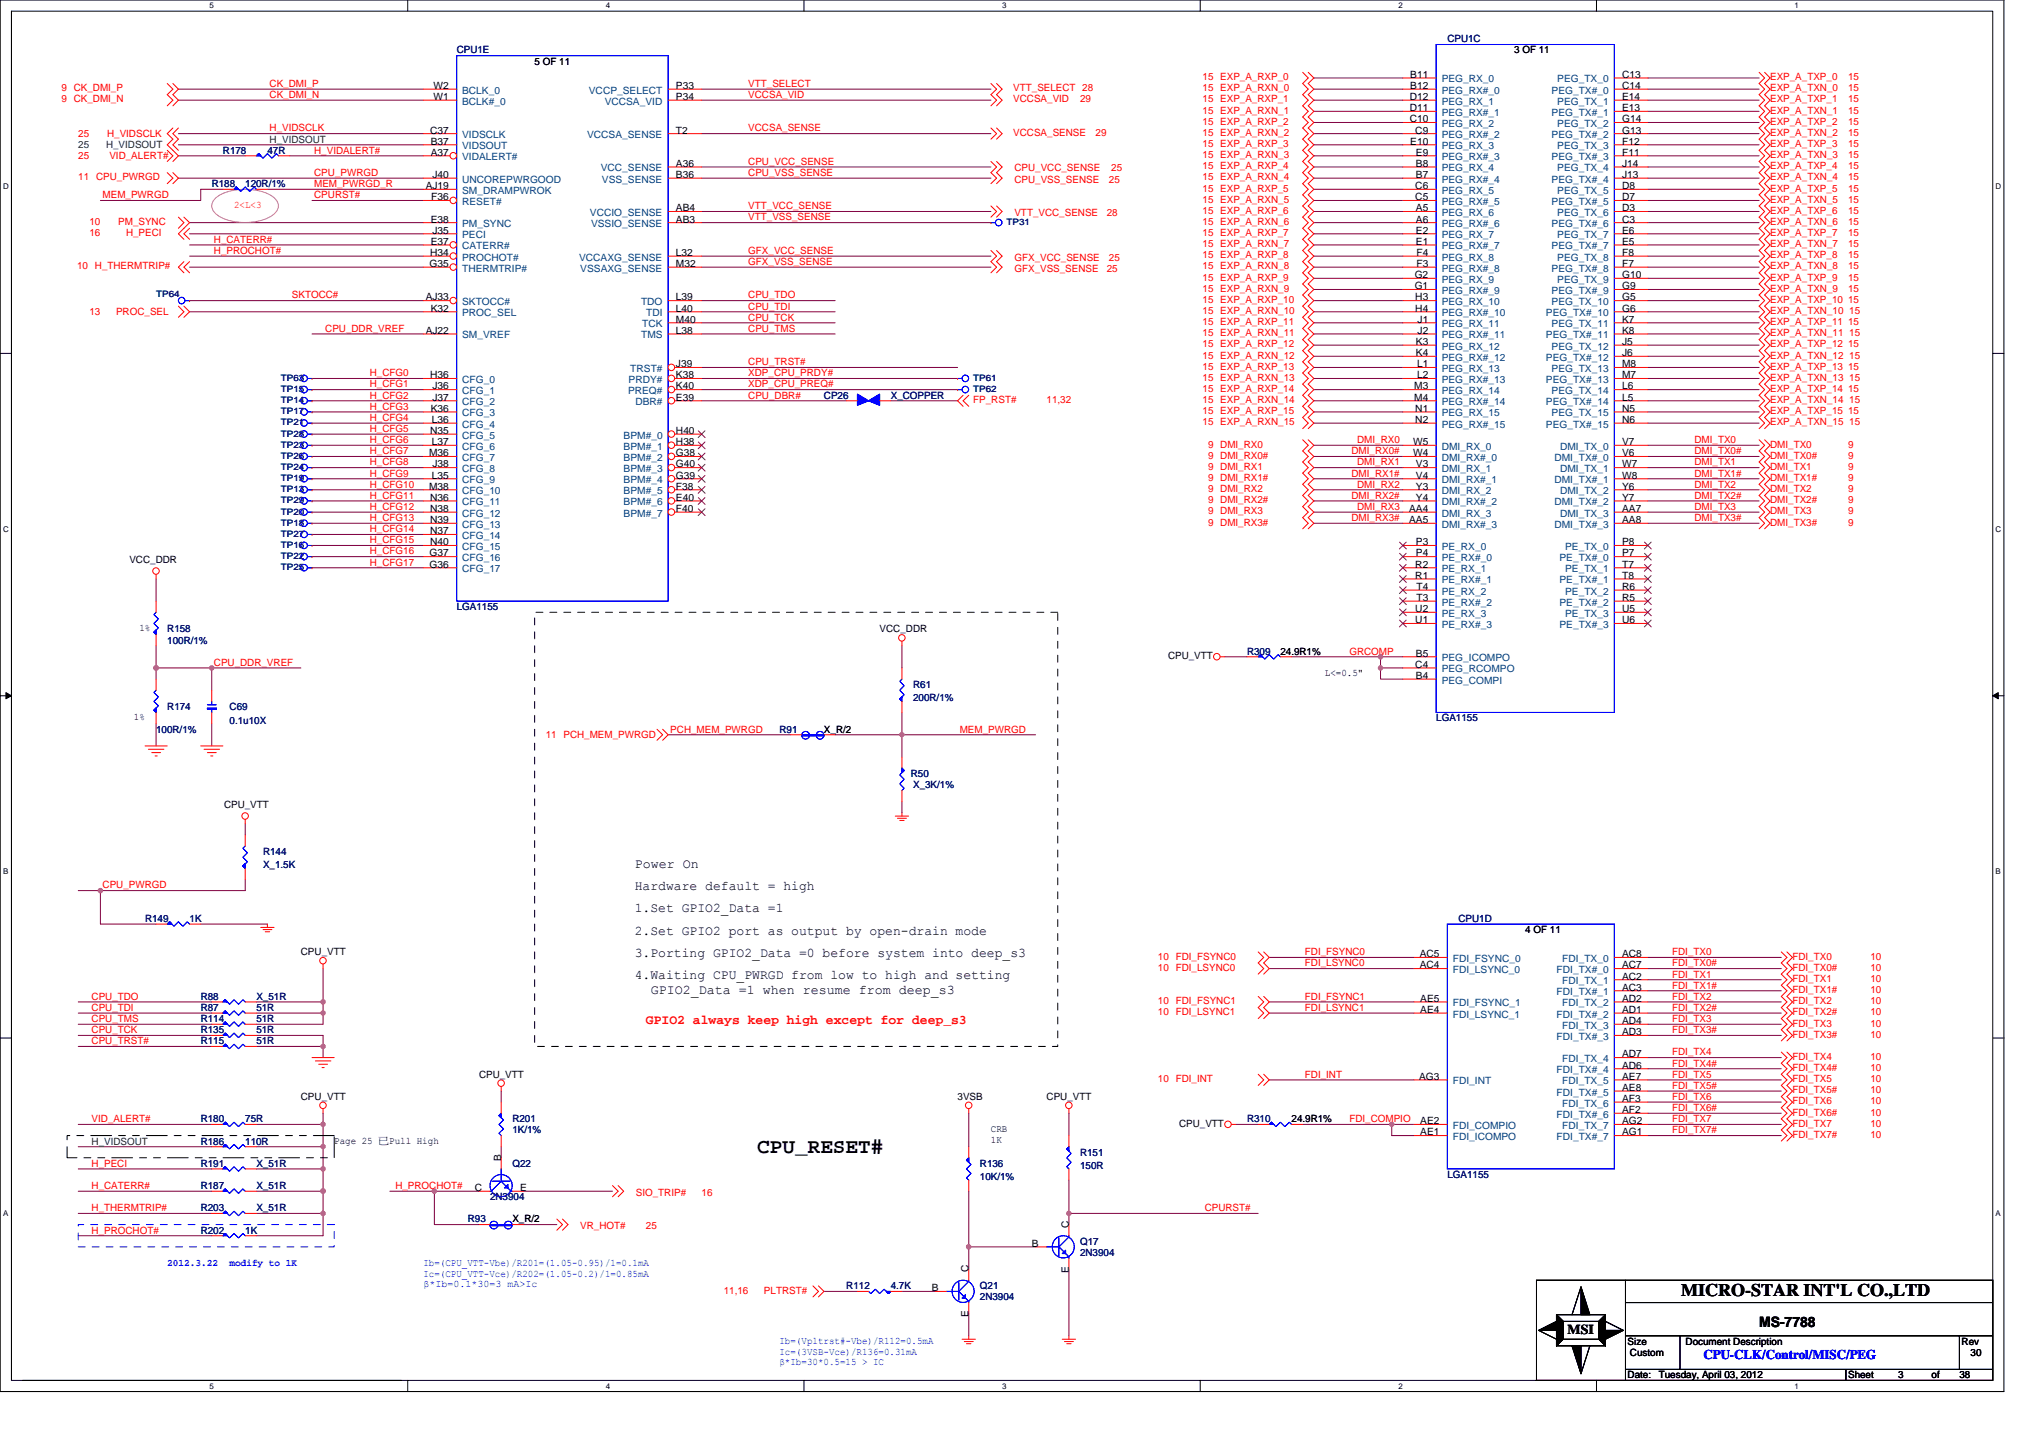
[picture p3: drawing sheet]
<svg xmlns="http://www.w3.org/2000/svg" width="297mm" height="210mm" viewBox="0 0 297 210" stroke-linecap="round" stroke-linejoin="round" font-family="sans-serif">
<defs><g id="words">
<text font-size="3.1" x="110.6" y="168.4">CPU_RESET#</text>
<text font-size="2.6" x="245.5" y="189.3">MICRO-STAR INT'L CO.,LTD</text>
<text font-size="2.1" x="256.9" y="193.8">MS-7788</text>
<text font-size="2" x="228.9" y="194.8">MSI</text>
<g font-size="1.9">
<text x="92.7" y="130">Hardware default = high</text>
<text x="92.7" y="126.7">Power On</text>
<text x="92.7" y="133.2">1.Set GPIO2_Data =1</text>
<text x="92.7" y="136.5">2.Set GPIO2 port as output by open-drain mode</text>
<text x="92.7" y="143">4.Waiting CPU_PWRGD from low to high and setting</text>
<text x="92.7" y="139.7">3.Porting GPIO2_Data =0 before system into deep_s3</text>
<text x="95" y="145.1">GPIO2_Data =1 when resume from deep_s3</text>
</g>
<text font-size="1.9" fill="#f00" x="94.3" y="149.6">GPIO2 always keep high except for deep_s3</text>
<text font-size="1.9" fill="#00f" x="248.8" y="198.5">CPU-CLK/Control/MISC/PEG</text>
<g font-size="1.5" fill="#000080">
<text x="66.7" y="7.8">CPU1E</text>
<text x="211.4" y="6.2">CPU1C</text>
<text x="32.6" y="22.5">R178</text>
<text x="39" y="22.5">47R</text>
<text x="30.9" y="27.3">R188</text>
<text x="35.8" y="27.3">120R/1%</text>
<text x="120.3" y="58.2">CP26</text>
<text x="130.1" y="58.2">X_COPPER</text>
<text x="66.7" y="89.1">LGA1155</text>
<text x="24.4" y="92.4">R158</text>
<text x="24.4" y="94">100R/1%</text>
<text x="182.1" y="95.6">R309</text>
<text x="133.3" y="100.5">R61</text>
<text x="22.8" y="107">100R/1%</text>
<text x="24.4" y="103.7">R174</text>
<text x="33.5" y="103.7">C69</text>
<text x="33.5" y="105.7">0.1u10X</text>
<text x="113.8" y="107">R91</text>
<text x="133.3" y="102.4">200R/1%</text>
<text x="209.7" y="105.3">LGA1155</text>
<text x="133" y="113.5">R50</text>
<text x="133.3" y="115.1">X_3K/1%</text>
<text x="38.4" y="124.9">R144</text>
<text x="38.4" y="126.8">X_1.5K</text>
<text x="21.2" y="134.6">R149</text>
<text x="27.7" y="134.6">1K</text>
<text x="213" y="134.6">CPU1D</text>
<text x="29.3" y="146">R88</text>
<text x="29.3" y="147.6">R87</text>
<text x="29.3" y="149.2">R114</text>
<text x="37.4" y="146">X_51R</text>
<text x="37.4" y="147.6">51R</text>
<text x="37.4" y="149.2">51R</text>
<text x="29.3" y="152.5">R115</text>
<text x="29.3" y="150.9">R135</text>
<text x="37.4" y="152.5">51R</text>
<text x="37.4" y="150.9">51R</text>
<text x="29.3" y="167.1">R186</text>
<text x="29.3" y="163.9">R180</text>
<text x="35.8" y="167.1">110R</text>
<text x="35.8" y="163.9">75R</text>
<text x="74.8" y="163.9">R201</text>
<text x="74.8" y="165.5">1K/1%</text>
<text x="182.1" y="163.9">R310</text>
<text x="29.3" y="173.6">R187</text>
<text x="29.3" y="170.4">R191</text>
<text x="37.4" y="173.6">X_51R</text>
<text x="37.4" y="170.4">X_51R</text>
<text x="74.8" y="170.4">Q22</text>
<text x="143.1" y="170.4">R136</text>
<text x="143.1" y="172.3">10K/1%</text>
<text x="157.7" y="168.8">R151</text>
<text x="157.7" y="170.7">150R</text>
<text x="211.4" y="172">LGA1155</text>
<text x="29.3" y="176.9">R203</text>
<text x="37.4" y="176.9">X_51R</text>
<text x="68.3" y="178.5">R93</text>
<text x="71.6" y="175.3">2N3904</text>
<text x="29.3" y="180.1">R202</text>
<text x="35.8" y="180.1">1K</text>
<text x="157.7" y="181.8">Q17</text>
<text x="157.7" y="183.4">2N3904</text>
<text x="123.6" y="188.3">R112</text>
<text x="130.1" y="188.3">4.7K</text>
<text x="143.1" y="188.3">Q21</text>
<text x="143.1" y="189.9">2N3904</text>
</g>
<g font-size="1.5">
<text x="78.1" y="9.4">5 OF 11</text>
<text x="205.9" y="11.4">B11</text>
<text x="221.1" y="7.8">3 OF 11</text>
<text x="236.9" y="11.4">C13</text>
<text x="63.3" y="13">W2</text>
<text x="63.3" y="14.6">W1</text>
<text x="98.7" y="13">P33</text>
<text x="98.7" y="14.6">P34</text>
<text x="205.9" y="14.6">D12</text>
<text x="205.9" y="16.2">D11</text>
<text x="205.9" y="17.9">C10</text>
<text x="205.9" y="13">B12</text>
<text x="236.9" y="14.6">E14</text>
<text x="236.9" y="17.9">G14</text>
<text x="236.9" y="13">C14</text>
<text x="236.9" y="16.2">E13</text>
<text x="62.8" y="19.5">C37</text>
<text x="62.9" y="21.1">B37</text>
<text x="62.9" y="22.7">A37</text>
<text x="98.7" y="19.5">T2</text>
<text x="205.9" y="21.1">E10</text>
<text x="206.7" y="19.5">C9</text>
<text x="206.8" y="22.7">E9</text>
<text x="236.9" y="21.1">F12</text>
<text x="236.9" y="22.7">F11</text>
<text x="236.9" y="19.5">G13</text>
<text x="62.2" y="27.6">AJ19</text>
<text x="63" y="29.3">F36</text>
<text x="63.2" y="26">J40</text>
<text x="98.7" y="26">B36</text>
<text x="98.7" y="24.4">A36</text>
<text x="206.7" y="27.6">C6</text>
<text x="206.7" y="29.3">C5</text>
<text x="206.8" y="26">B7</text>
<text x="206.8" y="24.4">B8</text>
<text x="236.9" y="24.4">J14</text>
<text x="236.9" y="27.6">D8</text>
<text x="236.9" y="29.3">D7</text>
<text x="236.9" y="26">J13</text>
<text x="62.9" y="32.5">E38</text>
<text x="62.9" y="35.8">E37</text>
<text x="63.2" y="34.1">J35</text>
<text x="98.7" y="32.5">AB3</text>
<text x="98.7" y="30.9">AB4</text>
<text x="206.8" y="30.9">A5</text>
<text x="206.8" y="32.5">A6</text>
<text x="206.8" y="35.8">E1</text>
<text x="206.8" y="34.1">E2</text>
<text x="236.9" y="30.9">D3</text>
<text x="236.9" y="34.1">E6</text>
<text x="236.9" y="32.5">C3</text>
<text x="236.9" y="35.8">E5</text>
<text x="62.7" y="39">G35</text>
<text x="62.8" y="37.4">H34</text>
<text x="98.7" y="39">M32</text>
<text x="98.7" y="37.4">L32</text>
<text x="206.6" y="40.6">G2</text>
<text x="206.9" y="39">F3</text>
<text x="206.9" y="37.4">F4</text>
<text x="236.9" y="37.4">F8</text>
<text x="236.9" y="40.6">G10</text>
<text x="236.9" y="39">F7</text>
<text x="62.2" y="43.9">AJ33</text>
<text x="62.9" y="45.5">K32</text>
<text x="98.7" y="45.5">L40</text>
<text x="98.7" y="47.1">M40</text>
<text x="98.7" y="43.9">L39</text>
<text x="206.6" y="42.2">G1</text>
<text x="206.7" y="45.5">H4</text>
<text x="206.7" y="43.9">H3</text>
<text x="207" y="47.1">J1</text>
<text x="236.9" y="45.5">G6</text>
<text x="236.9" y="42.2">G9</text>
<text x="236.9" y="47.1">K7</text>
<text x="236.9" y="43.9">G5</text>
<text x="62.2" y="48.7">AJ22</text>
<text x="98.7" y="53.6">J39</text>
<text x="98.7" y="48.7">L38</text>
<text x="206.8" y="50.4">K3</text>
<text x="206.8" y="52">K4</text>
<text x="206.9" y="53.6">L1</text>
<text x="207" y="48.7">J2</text>
<text x="236.9" y="48.7">K8</text>
<text x="236.9" y="52">J6</text>
<text x="236.9" y="53.6">M8</text>
<text x="236.9" y="50.4">J5</text>
<text x="62.8" y="55.2">H36</text>
<text x="63.2" y="56.9">J36</text>
<text x="63.2" y="58.5">J37</text>
<text x="98.7" y="55.2">K38</text>
<text x="98.7" y="56.9">K40</text>
<text x="98.7" y="58.5">E39</text>
<text x="206.5" y="56.9">M3</text>
<text x="206.5" y="58.5">M4</text>
<text x="206.9" y="55.2">L2</text>
<text x="236.9" y="55.2">M7</text>
<text x="236.9" y="58.5">L5</text>
<text x="236.9" y="56.9">L6</text>
<text x="62.8" y="63.4">N35</text>
<text x="62.9" y="60.1">K36</text>
<text x="63.1" y="61.8">L36</text>
<text x="63.1" y="65">L37</text>
<text x="98.7" y="65">H38</text>
<text x="98.7" y="63.4">H40</text>
<text x="206.4" y="65">W5</text>
<text x="206.7" y="61.8">N2</text>
<text x="206.7" y="60.1">N1</text>
<text x="236.9" y="65">V7</text>
<text x="236.9" y="61.8">N6</text>
<text x="236.9" y="60.1">N5</text>
<text x="62.7" y="66.6">M36</text>
<text x="62.7" y="71.5">M38</text>
<text x="63.1" y="69.9">L35</text>
<text x="63.2" y="68.3">J38</text>
<text x="98.7" y="68.3">G40</text>
<text x="98.7" y="69.9">G39</text>
<text x="98.7" y="71.5">F38</text>
<text x="98.7" y="66.6">G38</text>
<text x="206.4" y="66.6">W4</text>
<text x="206.8" y="71.5">Y3</text>
<text x="206.8" y="68.3">V3</text>
<text x="206.8" y="69.9">V4</text>
<text x="236.9" y="71.5">Y6</text>
<text x="236.9" y="68.3">W7</text>
<text x="236.9" y="66.6">V6</text>
<text x="236.9" y="69.9">W8</text>
<text x="62.8" y="76.4">N39</text>
<text x="62.8" y="73.1">N36</text>
<text x="62.8" y="74.8">N38</text>
<text x="98.7" y="73.1">E40</text>
<text x="98.7" y="74.8">F40</text>
<text x="205.8" y="74.8">AA4</text>
<text x="205.8" y="76.4">AA5</text>
<text x="206.8" y="73.1">Y4</text>
<text x="236.9" y="74.8">AA7</text>
<text x="236.9" y="73.1">Y7</text>
<text x="236.9" y="76.4">AA8</text>
<text x="18.9" y="82.3">VCC_DDR</text>
<text x="62.7" y="81.3">G37</text>
<text x="62.7" y="82.9">G36</text>
<text x="62.8" y="78">N37</text>
<text x="62.8" y="79.6">N40</text>
<text x="206.7" y="82.9">R2</text>
<text x="206.8" y="81.3">P4</text>
<text x="206.8" y="79.6">P3</text>
<text x="236.9" y="79.6">P8</text>
<text x="236.9" y="82.9">T7</text>
<text x="236.9" y="81.3">P7</text>
<text x="206.7" y="84.5">R1</text>
<text x="206.7" y="89.4">U2</text>
<text x="206.9" y="87.8">T3</text>
<text x="206.9" y="86.1">T4</text>
<text x="236.9" y="89.4">U5</text>
<text x="236.9" y="86.1">R6</text>
<text x="236.9" y="87.8">R5</text>
<text x="236.9" y="84.5">T8</text>
<text x="20.4" y="92.2">1%</text>
<text x="128.5" y="92.4">VCC_DDR</text>
<text x="187" y="95.6">24.9R1%</text>
<text x="206.7" y="91">U1</text>
<text x="206.8" y="95.9">B5</text>
<text x="236.9" y="91">U6</text>
<text x="170.6" y="96.2">CPU_VTT</text>
<text x="193.5" y="98.7">L&lt;=0.5&quot;</text>
<text x="206.7" y="97.5">C4</text>
<text x="206.8" y="99.1">B4</text>
<text x="19.6" y="105.2">1%</text>
<text x="120.3" y="107">X_R/2</text>
<text x="32.7" y="118">CPU_VTT</text>
<text x="222.8" y="136.2">4 OF 11</text>
<text x="43.9" y="139.5">CPU_VTT</text>
<text x="207.3" y="141.4">AC4</text>
<text x="207.3" y="139.8">AC5</text>
<text x="236.9" y="141.4">AC7</text>
<text x="236.9" y="143">AC2</text>
<text x="236.9" y="139.8">AC8</text>
<text x="207.4" y="146.3">AE5</text>
<text x="207.4" y="147.9">AE4</text>
<text x="236.9" y="144.7">AC3</text>
<text x="236.9" y="147.9">AD1</text>
<text x="236.9" y="149.5">AD4</text>
<text x="236.9" y="146.3">AD2</text>
<text x="236.9" y="151.2">AD3</text>
<text x="236.9" y="154.4">AD7</text>
<text x="43.9" y="160.6">CPU_VTT</text>
<text x="70" y="157.4">CPU_VTT</text>
<text x="139.8" y="160.6">3VSB</text>
<text x="152.8" y="160.6">CPU_VTT</text>
<text x="207.2" y="157.7">AG3</text>
<text x="236.9" y="156">AD6</text>
<text x="236.9" y="159.3">AE8</text>
<text x="236.9" y="160.9">AF3</text>
<text x="236.9" y="157.7">AE7</text>
<text x="48.8" y="167">Page 25 已Pull High</text>
<text x="144.7" y="165.4">CRB</text>
<text x="144.7" y="166.9">1K</text>
<text x="172.2" y="164.5">CPU_VTT</text>
<text x="188.6" y="163.9">24.9R1%</text>
<text x="207.4" y="165.8">AE1</text>
<text x="207.4" y="164.2">AE2</text>
<text x="236.9" y="162.5">AF2</text>
<text x="236.9" y="165.8">AG1</text>
<text x="236.9" y="164.2">AG2</text>
<text x="69.3" y="173.9">C</text>
<text x="73.2" y="169.5" transform="rotate(-90 73.2 169.5)">B</text>
<text x="76" y="173.9">E</text>
<text x="74.8" y="178.5">X_R/2</text>
<text x="156.1" y="179.3" transform="rotate(-90 156.1 179.3)">C</text>
<text x="141.5" y="185.8" transform="rotate(-90 141.5 185.8)">C</text>
<text x="150.7" y="182.1">B</text>
<text x="156.1" y="185.8" transform="rotate(-90 156.1 185.8)">E</text>
<text x="136.1" y="188.6">B</text>
<text x="141.5" y="192.3" transform="rotate(-90 141.5 192.3)">E</text>
<text x="237.7" y="196.4">Size</text>
<text x="246.2" y="196.4">Document Description</text>
<text x="286.5" y="196.4">Rev</text>
<text x="237.7" y="201.3">Date:</text>
<text x="238" y="198">Custom</text>
<text x="242.2" y="201.3">Tuesday, April 03, 2012</text>
<text x="269.9" y="201.3">Sheet</text>
<text x="277.2" y="201.3">3</text>
<text x="282.1" y="201.3">of</text>
<text x="286.1" y="201.3">38</text>
<text x="287.8" y="198">30</text>
</g>
<g font-size="1.5" fill="#f00">
<text x="175.6" y="11.7">15 EXP_A_RXP_0</text>
<text x="258.5" y="11.7">EXP_A_TXP_0</text>
<text x="269.9" y="11.7">15</text>
<text x="9" y="13.4">9 CK_DMI_P</text>
<text x="9" y="15">9 CK_DMI_N</text>
<text x="39.4" y="12.7">CK_DMI_P</text>
<text x="39.4" y="14.3">CK_DMI_N</text>
<text x="109.3" y="12.7">VTT_SELECT</text>
<text x="109.3" y="14.3">VCCSA_VID</text>
<text x="148" y="13.4">VTT_SELECT 28</text>
<text x="148" y="15">VCCSA_VID</text>
<text x="157.7" y="15">29</text>
<text x="175.6" y="15">15 EXP_A_RXP_1</text>
<text x="175.6" y="16.6">15 EXP_A_RXN_1</text>
<text x="175.6" y="13.4">15 EXP_A_RXN_0</text>
<text x="258.5" y="13.4">EXP_A_TXN_0</text>
<text x="258.5" y="15">EXP_A_TXP_1</text>
<text x="258.5" y="16.6">EXP_A_TXN_1</text>
<text x="269.9" y="13.4">15</text>
<text x="269.9" y="15">15</text>
<text x="269.9" y="16.6">15</text>
<text x="11.4" y="23.3">25</text>
<text x="11.4" y="20">25</text>
<text x="15.6" y="20">H_VIDSCLK</text>
<text x="16" y="23.3">VID_ALERT#</text>
<text x="39.4" y="19.2">H_VIDSCLK</text>
<text x="45.9" y="22.4">H_VIDALERT#</text>
<text x="109.3" y="19.2">VCCSA_SENSE</text>
<text x="148" y="19.9">VCCSA_SENSE</text>
<text x="160" y="19.9">29</text>
<text x="175.6" y="18.2">15 EXP_A_RXP_2</text>
<text x="175.6" y="19.9">15 EXP_A_RXN_2</text>
<text x="175.6" y="21.5">15 EXP_A_RXP_3</text>
<text x="175.6" y="23.1">15 EXP_A_RXN_3</text>
<text x="258.5" y="18.2">EXP_A_TXP_2</text>
<text x="258.5" y="21.5">EXP_A_TXP_3</text>
<text x="258.5" y="19.9">EXP_A_TXN_2</text>
<text x="258.5" y="23.1">EXP_A_TXN_3</text>
<text x="269.9" y="18.2">15</text>
<text x="269.9" y="21.5">15</text>
<text x="269.9" y="19.9">15</text>
<text x="269.9" y="23.1">15</text>
<text x="11.4" y="26.4">11 CPU_PWRGD</text>
<text x="15" y="29">MEM_PWRGD</text>
<text x="45.9" y="29">CPURST#</text>
<text x="45.9" y="25.7">CPU_PWRGD</text>
<text x="45.9" y="27.3">MEM_PWRGD_R</text>
<text x="109.3" y="25.7">CPU_VSS_SENSE</text>
<text x="109.3" y="24.1">CPU_VCC_SENSE</text>
<text x="148.1" y="26.7">CPU_VSS_SENSE</text>
<text x="148.1" y="25">CPU_VCC_SENSE</text>
<text x="161.9" y="26.7">25</text>
<text x="162.3" y="25">25</text>
<text x="175.6" y="24.7">15 EXP_A_RXP_4</text>
<text x="175.6" y="26.4">15 EXP_A_RXN_4</text>
<text x="175.6" y="28">15 EXP_A_RXP_5</text>
<text x="175.6" y="29.6">15 EXP_A_RXN_5</text>
<text x="258.5" y="26.4">EXP_A_TXN_4</text>
<text x="258.5" y="24.7">EXP_A_TXP_4</text>
<text x="258.5" y="28">EXP_A_TXP_5</text>
<text x="258.5" y="29.6">EXP_A_TXN_5</text>
<text x="269.9" y="26.4">15</text>
<text x="269.9" y="24.7">15</text>
<text x="269.9" y="28">15</text>
<text x="269.9" y="29.6">15</text>
<text x="13.1" y="34.5">16</text>
<text x="13.1" y="32.9">10</text>
<text x="17.3" y="32.9">PM_SYNC</text>
<text x="18.4" y="34.5">H_PECI</text>
<text x="31.2" y="35.5">H_CATERR#</text>
<text x="34.2" y="30.4">2&lt;L&lt;3</text>
<text x="109.3" y="32.2">VTT_VSS_SENSE</text>
<text x="109.3" y="30.6">VTT_VCC_SENSE</text>
<text x="148.1" y="31.6">VTT_VCC_SENSE</text>
<text x="161.6" y="31.6">28</text>
<text x="175.6" y="32.9">15 EXP_A_RXN_6</text>
<text x="175.6" y="31.2">15 EXP_A_RXP_6</text>
<text x="175.6" y="34.5">15 EXP_A_RXP_7</text>
<text x="258.5" y="31.2">EXP_A_TXP_6</text>
<text x="258.5" y="32.9">EXP_A_TXN_6</text>
<text x="258.5" y="34.5">EXP_A_TXP_7</text>
<text x="269.9" y="31.2">15</text>
<text x="269.9" y="32.9">15</text>
<text x="269.9" y="34.5">15</text>
<text x="11.3" y="39.3">10 H_THERMTRIP#</text>
<text x="31.2" y="37.1">H_PROCHOT#</text>
<text x="109.3" y="38.7">GFX_VSS_SENSE</text>
<text x="109.3" y="37.1">GFX_VCC_SENSE</text>
<text x="148.1" y="39.7">GFX_VSS_SENSE</text>
<text x="148.1" y="38.1">GFX_VCC_SENSE</text>
<text x="161.6" y="39.7">25</text>
<text x="161.9" y="38.1">25</text>
<text x="175.6" y="36.1">15 EXP_A_RXN_7</text>
<text x="175.6" y="37.7">15 EXP_A_RXP_8</text>
<text x="175.6" y="39.3">15 EXP_A_RXN_8</text>
<text x="175.6" y="41">15 EXP_A_RXP_9</text>
<text x="258.5" y="36.1">EXP_A_TXN_7</text>
<text x="258.5" y="37.7">EXP_A_TXP_8</text>
<text x="258.5" y="39.3">EXP_A_TXN_8</text>
<text x="258.5" y="41">EXP_A_TXP_9</text>
<text x="269.9" y="36.1">15</text>
<text x="269.9" y="37.7">15</text>
<text x="269.9" y="39.3">15</text>
<text x="269.9" y="41">15</text>
<text x="13.1" y="46">13</text>
<text x="17" y="46">PROC_SEL</text>
<text x="42.6" y="43.6">SKTOCC#</text>
<text x="109.3" y="45.2">CPU_TDI</text>
<text x="109.3" y="43.6">CPU_TDO</text>
<text x="109.3" y="46.8">CPU_TCK</text>
<text x="175.6" y="42.6">15 EXP_A_RXN_9</text>
<text x="175.6" y="44.2">15 EXP_A_RXP_10</text>
<text x="175.6" y="45.9">15 EXP_A_RXN_10</text>
<text x="175.6" y="47.5">15 EXP_A_RXP_11</text>
<text x="258.5" y="42.6">EXP_A_TXN_9</text>
<text x="258.5" y="44.2">EXP_A_TXP_10 15</text>
<text x="258.5" y="45.9">EXP_A_TXN_10 15</text>
<text x="258.5" y="47.5">EXP_A_TXP_11 15</text>
<text x="269.9" y="42.6">15</text>
<text x="47.5" y="48.5">CPU_DDR_VREF</text>
<text x="109.3" y="53.3">CPU_TRST#</text>
<text x="109.3" y="48.5">CPU_TMS</text>
<text x="175.6" y="49.1">15 EXP_A_RXN_11</text>
<text x="175.6" y="50.7">15 EXP_A_RXP_12</text>
<text x="175.6" y="52.4">15 EXP_A_RXN_12</text>
<text x="175.6" y="54">15 EXP_A_RXP_13</text>
<text x="258.5" y="50.7">EXP_A_TXP_12 15</text>
<text x="258.5" y="49.1">EXP_A_TXN_11 15</text>
<text x="258.5" y="54">EXP_A_TXP_13 15</text>
<text x="258.5" y="52.4">EXP_A_TXN_12 15</text>
<text x="54" y="56.6">H_CFG1</text>
<text x="54" y="59.8">H_CFG3</text>
<text x="54" y="58.2">H_CFG2</text>
<text x="54" y="54.9">H_CFG0</text>
<text x="109.3" y="58.2">CPU_DBR#</text>
<text x="109.3" y="56.6">XDP_CPU_PREQ#</text>
<text x="109.3" y="54.9">XDP_CPU_PRDY#</text>
<text x="142.1" y="58.9">FP_RST#</text>
<text x="152.8" y="58.9">11,32</text>
<text x="175.6" y="55.6">15 EXP_A_RXN_13</text>
<text x="175.6" y="57.2">15 EXP_A_RXP_14</text>
<text x="175.6" y="58.9">15 EXP_A_RXN_14</text>
<text x="258.5" y="55.6">EXP_A_TXN_13 15</text>
<text x="258.5" y="57.2">EXP_A_TXP_14 15</text>
<text x="258.5" y="58.9">EXP_A_TXN_14 15</text>
<text x="54" y="63.1">H_CFG5</text>
<text x="54" y="61.5">H_CFG4</text>
<text x="54" y="64.7">H_CFG6</text>
<text x="175.6" y="62.1">15 EXP_A_RXN_15</text>
<text x="175.6" y="60.5">15 EXP_A_RXP_15</text>
<text x="176.4" y="65.4">9 DMI_RX0</text>
<text x="198.2" y="64.7">DMI_RX0</text>
<text x="247.5" y="64.7">DMI_TX0</text>
<text x="258.5" y="65.4">DMI_TX0</text>
<text x="258.5" y="60.5">EXP_A_TXP_15 15</text>
<text x="258.5" y="62.1">EXP_A_TXN_15 15</text>
<text x="269.9" y="65.4">9</text>
<text x="54" y="66.3">H_CFG7</text>
<text x="54" y="69.6">H_CFG9</text>
<text x="54" y="68">H_CFG8</text>
<text x="54" y="71.2">H_CFG10</text>
<text x="176.4" y="67">9 DMI_RX0#</text>
<text x="176.4" y="68.6">9 DMI_RX1</text>
<text x="176.4" y="70.3">9 DMI_RX1#</text>
<text x="176.4" y="71.9">9 DMI_RX2</text>
<text x="197.4" y="66.3">DMI_RX0#</text>
<text x="197.4" y="69.6">DMI_RX1#</text>
<text x="198.2" y="68">DMI_RX1</text>
<text x="198.2" y="71.2">DMI_RX2</text>
<text x="247.5" y="66.3">DMI_TX0#</text>
<text x="247.5" y="68">DMI_TX1</text>
<text x="247.5" y="69.6">DMI_TX1#</text>
<text x="247.5" y="71.2">DMI_TX2</text>
<text x="258.5" y="70.3">DMI_TX1#</text>
<text x="258.5" y="71.9">DMI_TX2</text>
<text x="258.5" y="67">DMI_TX0#</text>
<text x="258.5" y="68.6">DMI_TX1</text>
<text x="269.9" y="70.3">9</text>
<text x="269.9" y="71.9">9</text>
<text x="269.9" y="67">9</text>
<text x="269.9" y="68.6">9</text>
<text x="54" y="72.8">H_CFG11</text>
<text x="54" y="76.1">H_CFG13</text>
<text x="54" y="74.5">H_CFG12</text>
<text x="54" y="77.7">H_CFG14</text>
<text x="176.4" y="73.5">9 DMI_RX2#</text>
<text x="176.4" y="75.1">9 DMI_RX3</text>
<text x="176.4" y="76.8">9 DMI_RX3#</text>
<text x="197.4" y="72.8">DMI_RX2#</text>
<text x="197.4" y="76.1">DMI_RX3#</text>
<text x="198.2" y="74.5">DMI_RX3</text>
<text x="247.5" y="72.8">DMI_TX2#</text>
<text x="247.5" y="74.5">DMI_TX3</text>
<text x="247.5" y="76.1">DMI_TX3#</text>
<text x="258.5" y="73.5">DMI_TX2#</text>
<text x="258.5" y="75.1">DMI_TX3</text>
<text x="258.5" y="76.8">DMI_TX3#</text>
<text x="269.9" y="73.5">9</text>
<text x="269.9" y="75.1">9</text>
<text x="269.9" y="76.8">9</text>
<text x="54" y="79.3">H_CFG15</text>
<text x="54" y="82.6">H_CFG17</text>
<text x="54" y="81">H_CFG16</text>
<text x="197.1" y="95.6">GRCOMP</text>
<text x="31.2" y="97.2">CPU_DDR_VREF</text>
<text x="79.7" y="107.8">11 PCH_MEM_PWRGD</text>
<text x="97.9" y="107">PCH_MEM_PWRGD</text>
<text x="140.2" y="107">MEM_PWRGD</text>
<text x="15" y="129.7">CPU_PWRGD</text>
<text x="169.1" y="141.8">10 FDI_LSYNC0</text>
<text x="169.1" y="140.1">10 FDI_FSYNC0</text>
<text x="190.6" y="141.1">FDI_LSYNC0</text>
<text x="190.6" y="139.5">FDI_FSYNC0</text>
<text x="244.2" y="139.5">FDI_TX0</text>
<text x="244.2" y="141.1">FDI_TX0#</text>
<text x="244.2" y="142.7">FDI_TX1</text>
<text x="261.8" y="140.1">FDI_TX0</text>
<text x="261.8" y="143.4">FDI_TX1</text>
<text x="261.8" y="141.8">FDI_TX0#</text>
<text x="273.2" y="140.1">10</text>
<text x="273.2" y="143.4">10</text>
<text x="273.2" y="141.8">10</text>
<text x="13.4" y="146">CPU_TDO</text>
<text x="13.4" y="147.6">CPU_TDI</text>
<text x="13.4" y="149.2">CPU_TMS</text>
<text x="169.1" y="146.6">10 FDI_FSYNC1</text>
<text x="169.1" y="148.3">10 FDI_LSYNC1</text>
<text x="190.6" y="146">FDI_FSYNC1</text>
<text x="190.6" y="147.6">FDI_LSYNC1</text>
<text x="244.2" y="144.4">FDI_TX1#</text>
<text x="244.2" y="146">FDI_TX2</text>
<text x="244.2" y="147.6">FDI_TX2#</text>
<text x="244.2" y="149.2">FDI_TX3</text>
<text x="261.8" y="146.6">FDI_TX2</text>
<text x="261.8" y="148.3">FDI_TX2#</text>
<text x="261.8" y="149.9">FDI_TX3</text>
<text x="261.8" y="145">FDI_TX1#</text>
<text x="273.2" y="146.6">10</text>
<text x="273.2" y="148.3">10</text>
<text x="273.2" y="149.9">10</text>
<text x="273.2" y="145">10</text>
<text x="13.4" y="150.9">CPU_TCK</text>
<text x="13.4" y="152.5">CPU_TRST#</text>
<text x="244.2" y="150.9">FDI_TX3#</text>
<text x="244.2" y="154.1">FDI_TX4</text>
<text x="244.2" y="155.7">FDI_TX4#</text>
<text x="261.8" y="151.5">FDI_TX3#</text>
<text x="261.8" y="154.8">FDI_TX4</text>
<text x="273.2" y="151.5">10</text>
<text x="273.2" y="154.8">10</text>
<text x="169.1" y="158">10 FDI_INT</text>
<text x="190.6" y="157.4">FDI_INT</text>
<text x="244.2" y="157.4">FDI_TX5</text>
<text x="244.2" y="159">FDI_TX5#</text>
<text x="244.2" y="160.6">FDI_TX6</text>
<text x="261.8" y="161.3">FDI_TX6</text>
<text x="261.8" y="158">FDI_TX5</text>
<text x="261.8" y="156.4">FDI_TX4#</text>
<text x="261.8" y="159.7">FDI_TX5#</text>
<text x="273.2" y="161.3">10</text>
<text x="273.2" y="158">10</text>
<text x="273.2" y="156.4">10</text>
<text x="273.2" y="159.7">10</text>
<text x="13.4" y="163.9">VID_ALERT#</text>
<text x="197.1" y="163.9">FDI_COMPIO</text>
<text x="244.2" y="162.2">FDI_TX6#</text>
<text x="244.2" y="163.9">FDI_TX7</text>
<text x="244.2" y="165.5">FDI_TX7#</text>
<text x="261.8" y="166.2">FDI_TX7#</text>
<text x="261.8" y="162.9">FDI_TX6#</text>
<text x="261.8" y="164.5">FDI_TX7</text>
<text x="273.2" y="166.2">10</text>
<text x="273.2" y="162.9">10</text>
<text x="273.2" y="164.5">10</text>
<text x="13.4" y="170.4">H_PECI</text>
<text x="13.4" y="173.6">H_CATERR#</text>
<text x="57.7" y="173.6">H_PROCHOT#</text>
<text x="13.4" y="176.9">H_THERMTRIP#</text>
<text x="84.7" y="179.5">VR_HOT#</text>
<text x="92.9" y="174.6">SIO_TRIP#</text>
<text x="94.3" y="179.5">25</text>
<text x="102.5" y="174.6">16</text>
<text x="175.9" y="176.9">CPURST#</text>
<text x="13.4" y="180.1">H_PROCHOT#</text>
<text x="105.7" y="188.9">11,16</text>
<text x="111.6" y="188.9">PLTRST#</text>
</g>
<g font-size="1.5" fill="#004080">
<text x="67.5" y="13.7">BCLK_0</text>
<text x="67.5" y="15.3">BCLK#_0</text>
<text x="86" y="13.7">VCCP_SELECT</text>
<text x="88.3" y="15.3">VCCSA_VID</text>
<text x="210.5" y="12">PEG_RX_0</text>
<text x="210.5" y="13.7">PEG_RX#_0</text>
<text x="210.5" y="15.3">PEG_RX_1</text>
<text x="210.5" y="16.9">PEG_RX#_1</text>
<text x="226.6" y="13.7">PEG_TX#_0</text>
<text x="226.6" y="16.9">PEG_TX#_1</text>
<text x="227.4" y="12">PEG_TX_0</text>
<text x="227.4" y="15.3">PEG_TX_1</text>
<text x="67.5" y="20.2">VIDSCLK</text>
<text x="67.5" y="21.8">VIDSOUT</text>
<text x="67.5" y="23.4">VIDALERT#</text>
<text x="85.7" y="20.2">VCCSA_SENSE</text>
<text x="210.5" y="23.4">PEG_RX#_3</text>
<text x="210.5" y="21.8">PEG_RX_3</text>
<text x="210.5" y="18.5">PEG_RX_2</text>
<text x="210.5" y="20.2">PEG_RX#_2</text>
<text x="226.6" y="23.4">PEG_TX#_3</text>
<text x="226.6" y="20.2">PEG_TX#_2</text>
<text x="227.4" y="21.8">PEG_TX_3</text>
<text x="227.4" y="18.5">PEG_TX_2</text>
<text x="67.5" y="29.9">RESET#</text>
<text x="67.5" y="26.7">UNCOREPWRGOOD</text>
<text x="67.5" y="28.3">SM_DRAMPWROK</text>
<text x="87.7" y="25">VCC_SENSE</text>
<text x="87.9" y="26.7">VSS_SENSE</text>
<text x="210.5" y="26.7">PEG_RX#_4</text>
<text x="210.5" y="25">PEG_RX_4</text>
<text x="210.5" y="28.3">PEG_RX_5</text>
<text x="210.5" y="29.9">PEG_RX#_5</text>
<text x="226.6" y="29.9">PEG_TX#_5</text>
<text x="226.6" y="26.7">PEG_TX#_4</text>
<text x="227.4" y="25">PEG_TX_4</text>
<text x="227.4" y="28.3">PEG_TX_5</text>
<text x="67.5" y="33.2">PM_SYNC</text>
<text x="67.5" y="34.8">PECI</text>
<text x="86.1" y="31.5">VCCIO_SENSE</text>
<text x="86.3" y="33.2">VSSIO_SENSE</text>
<text x="210.5" y="31.5">PEG_RX_6</text>
<text x="210.5" y="33.2">PEG_RX#_6</text>
<text x="210.5" y="34.8">PEG_RX_7</text>
<text x="226.6" y="33.2">PEG_TX#_6</text>
<text x="227.4" y="31.5">PEG_TX_6</text>
<text x="227.4" y="34.8">PEG_TX_7</text>
<text x="67.5" y="36.4">CATERR#</text>
<text x="67.5" y="38.1">PROCHOT#</text>
<text x="67.5" y="39.7">THERMTRIP#</text>
<text x="84.6" y="38.1">VCCAXG_SENSE</text>
<text x="84.7" y="39.7">VSSAXG_SENSE</text>
<text x="210.5" y="39.7">PEG_RX#_8</text>
<text x="210.5" y="38.1">PEG_RX_8</text>
<text x="210.5" y="36.4">PEG_RX#_7</text>
<text x="210.5" y="41.3">PEG_RX_9</text>
<text x="226.6" y="39.7">PEG_TX#_8</text>
<text x="226.6" y="36.4">PEG_TX#_7</text>
<text x="227.4" y="38.1">PEG_TX_8</text>
<text x="227.4" y="41.3">PEG_TX_9</text>
<text x="67.5" y="46.2">PROC_SEL</text>
<text x="67.5" y="44.6">SKTOCC#</text>
<text x="93.6" y="44.6">TDO</text>
<text x="93.8" y="47.8">TCK</text>
<text x="94.4" y="46.2">TDI</text>
<text x="210.5" y="47.8">PEG_RX_11</text>
<text x="210.5" y="46.2">PEG_RX#_10</text>
<text x="210.5" y="42.9">PEG_RX#_9</text>
<text x="210.5" y="44.6">PEG_RX_10</text>
<text x="225.8" y="46.2">PEG_TX#_10</text>
<text x="226.6" y="42.9">PEG_TX#_9</text>
<text x="226.6" y="47.8">PEG_TX_11</text>
<text x="226.6" y="44.6">PEG_TX_10</text>
<text x="67.5" y="49.4">SM_VREF</text>
<text x="93.6" y="49.4">TMS</text>
<text x="210.5" y="49.4">PEG_RX#_11</text>
<text x="210.5" y="51.1">PEG_RX_12</text>
<text x="210.5" y="52.7">PEG_RX#_12</text>
<text x="225.8" y="49.4">PEG_TX#_11</text>
<text x="225.8" y="52.7">PEG_TX#_12</text>
<text x="226.6" y="51.1">PEG_TX_12</text>
<text x="67.5" y="55.9">CFG_0</text>
<text x="67.5" y="57.6">CFG_1</text>
<text x="67.5" y="59.2">CFG_2</text>
<text x="91.7" y="57.6">PREQ#</text>
<text x="91.8" y="55.9">PRDY#</text>
<text x="92.1" y="54.3">TRST#</text>
<text x="92.8" y="59.2">DBR#</text>
<text x="210.5" y="55.9">PEG_RX#_13</text>
<text x="210.5" y="54.3">PEG_RX_13</text>
<text x="210.5" y="57.6">PEG_RX_14</text>
<text x="210.5" y="59.2">PEG_RX#_14</text>
<text x="225.8" y="55.9">PEG_TX#_13</text>
<text x="225.8" y="59.2">PEG_TX#_14</text>
<text x="226.6" y="54.3">PEG_TX_13</text>
<text x="226.6" y="57.6">PEG_TX_14</text>
<text x="67.5" y="64.1">CFG_5</text>
<text x="67.5" y="62.4">CFG_4</text>
<text x="67.5" y="65.7">CFG_6</text>
<text x="67.5" y="60.8">CFG_3</text>
<text x="91.1" y="65.7">BPM#_1</text>
<text x="91.1" y="64.1">BPM#_0</text>
<text x="210.5" y="62.4">PEG_RX#_15</text>
<text x="210.5" y="60.8">PEG_RX_15</text>
<text x="210.5" y="65.7">DMI_RX_0</text>
<text x="225.8" y="62.4">PEG_TX#_15</text>
<text x="226.6" y="60.8">PEG_TX_15</text>
<text x="227.8" y="65.7">DMI_TX_0</text>
<text x="67.5" y="67.3">CFG_7</text>
<text x="67.5" y="68.9">CFG_8</text>
<text x="67.5" y="70.6">CFG_9</text>
<text x="91.1" y="68.9">BPM#_3</text>
<text x="91.1" y="70.6">BPM#_4</text>
<text x="91.1" y="67.3">BPM#_2</text>
<text x="210.5" y="67.3">DMI_RX#_0</text>
<text x="210.5" y="68.9">DMI_RX_1</text>
<text x="210.5" y="70.6">DMI_RX#_1</text>
<text x="227" y="67.3">DMI_TX#_0</text>
<text x="227" y="70.6">DMI_TX#_1</text>
<text x="227.8" y="68.9">DMI_TX_1</text>
<text x="67.5" y="77.1">CFG_13</text>
<text x="67.5" y="73.8">CFG_11</text>
<text x="67.5" y="72.2">CFG_10</text>
<text x="67.5" y="75.4">CFG_12</text>
<text x="91.1" y="72.2">BPM#_5</text>
<text x="91.1" y="73.8">BPM#_6</text>
<text x="91.1" y="75.4">BPM#_7</text>
<text x="210.5" y="73.8">DMI_RX#_2</text>
<text x="210.5" y="72.2">DMI_RX_2</text>
<text x="210.5" y="75.4">DMI_RX_3</text>
<text x="210.5" y="77.1">DMI_RX#_3</text>
<text x="227" y="73.8">DMI_TX#_2</text>
<text x="227" y="77.1">DMI_TX#_3</text>
<text x="227.8" y="72.2">DMI_TX_2</text>
<text x="227.8" y="75.4">DMI_TX_3</text>
<text x="67.5" y="78.7">CFG_14</text>
<text x="67.5" y="81.9">CFG_16</text>
<text x="67.5" y="80.3">CFG_15</text>
<text x="67.5" y="83.6">CFG_17</text>
<text x="210.5" y="81.9">PE_RX#_0</text>
<text x="210.5" y="80.3">PE_RX_0</text>
<text x="210.5" y="83.6">PE_RX_1</text>
<text x="227.7" y="81.9">PE_TX#_0</text>
<text x="228.6" y="80.3">PE_TX_0</text>
<text x="228.6" y="83.6">PE_TX_1</text>
<text x="210.5" y="85.2">PE_RX#_1</text>
<text x="210.5" y="88.4">PE_RX#_2</text>
<text x="210.5" y="86.8">PE_RX_2</text>
<text x="227.7" y="88.4">PE_TX#_2</text>
<text x="227.7" y="85.2">PE_TX#_1</text>
<text x="228.6" y="86.8">PE_TX_2</text>
<text x="210.5" y="90.1">PE_RX_3</text>
<text x="210.5" y="91.7">PE_RX#_3</text>
<text x="227.7" y="91.7">PE_TX#_3</text>
<text x="228.6" y="90.1">PE_TX_3</text>
<text x="210.5" y="99.8">PEG_COMPI</text>
<text x="210.5" y="98.2">PEG_RCOMPO</text>
<text x="210.5" y="96.6">PEG_ICOMPO</text>
<text x="212.2" y="142.1">FDI_LSYNC_0</text>
<text x="212.2" y="140.5">FDI_FSYNC_0</text>
<text x="227.3" y="142.1">FDI_TX#_0</text>
<text x="228.2" y="143.7">FDI_TX_1</text>
<text x="228.2" y="140.5">FDI_TX_0</text>
<text x="212.2" y="147">FDI_FSYNC_1</text>
<text x="212.2" y="148.6">FDI_LSYNC_1</text>
<text x="227.3" y="145.3">FDI_TX#_1</text>
<text x="227.3" y="148.6">FDI_TX#_2</text>
<text x="228.2" y="147">FDI_TX_2</text>
<text x="227.3" y="151.8">FDI_TX#_3</text>
<text x="228.2" y="155.1">FDI_TX_4</text>
<text x="228.2" y="150.2">FDI_TX_3</text>
<text x="212.2" y="158.3">FDI_INT</text>
<text x="227.3" y="156.7">FDI_TX#_4</text>
<text x="227.3" y="160">FDI_TX#_5</text>
<text x="228.2" y="161.6">FDI_TX_6</text>
<text x="228.2" y="158.3">FDI_TX_5</text>
<text x="212.2" y="166.5">FDI_ICOMPO</text>
<text x="212.2" y="164.8">FDI_COMPIO</text>
<text x="227.3" y="163.2">FDI_TX#_6</text>
<text x="227.3" y="166.5">FDI_TX#_7</text>
<text x="228.2" y="164.8">FDI_TX_7</text>
</g>
<g font-size="1.5" fill="#008000">
<text x="11.4" y="21.6">25</text>
<text x="15.5" y="21.6">H_VIDSOUT</text>
<text x="39.4" y="20.8">H_VIDSOUT</text>
<text x="13.4" y="167.1">H_VIDSOUT</text>
</g>
<g font-size="1.5" fill="#00f">
<text x="24.4" y="184.9">2012.3.22</text>
<text x="33.5" y="184.9">modify to 1K</text>
<text x="61.8" y="184.9">Ib=(CPU_VTT-Vbe)/R201=(1.05-0.95)/1=0.1mA</text>
<text x="61.8" y="186.4">Ic=(CPU_VTT-Vce)/R202=(1.05-0.2)/1=0.85mA</text>
<text x="61.8" y="188">β*Ib=0.1*30=3 mA&gt;Ic</text>
<text x="113.8" y="196.2">Ib=(Vpltrst#-Vbe)/R112=0.5mA</text>
<text x="113.8" y="197.8">Ic=(3VSB-Vce)/R136=0.31mA</text>
<text x="113.8" y="199.4">β*Ib=30*0.5=15 &gt; IC</text>
</g>
<g font-size="1.3" fill="#000080">
<text x="147" y="32.9">TP31</text>
<text x="22.8" y="43.4">TP64</text>
<text x="41" y="58.9">TP14</text>
<text x="41" y="55.6">TP63</text>
<text x="41" y="57.3">TP15</text>
<text x="142.1" y="57.3">TP62</text>
<text x="142.1" y="55.6">TP61</text>
<text x="41" y="62.1">TP21</text>
<text x="41" y="65.4">TP23</text>
<text x="41" y="60.5">TP17</text>
<text x="41" y="63.8">TP28</text>
<text x="41" y="67">TP26</text>
<text x="41" y="70.3">TP19</text>
<text x="41" y="68.6">TP24</text>
<text x="41" y="71.9">TP13</text>
<text x="41" y="75.1">TP20</text>
<text x="41" y="73.5">TP29</text>
<text x="41" y="76.8">TP18</text>
<text x="41" y="78.4">TP27</text>
<text x="41" y="81.6">TP22</text>
<text x="41" y="80">TP16</text>
<text x="41" y="83.3">TP25</text>
</g>
<g font-size="1.2">
<text x="30.6" y="1.2">5</text>
<text x="88.5" y="1.2">4</text>
<text x="146.3" y="1.2">3</text>
<text x="204.2" y="1.2">2</text>
<text x="262.1" y="1.2">1</text>
<text x=".5" y="27.6">D</text>
<text x="291.4" y="27.6">D</text>
<text x=".5" y="77.6">C</text>
<text x="291.4" y="77.6">C</text>
<text x=".5" y="127.6">B</text>
<text x="291.4" y="127.6">B</text>
<text x=".5" y="177.6">A</text>
<text x="291.4" y="177.6">A</text>
<text x="30.6" y="202.8">5</text>
<text x="88.5" y="202.8">4</text>
<text x="146.3" y="202.8">3</text>
<text x="204.2" y="202.8">2</text>
<text x="262.1" y="202.8">1</text>
</g>
</g></defs>
<path d="M0 0h292.6v203.2h-292.6zM1.7 1.6h289.3v200h-289.3z" fill="none" stroke="#000" stroke-width=".15"/>
<g fill="#fff">
<path d="M30.6 .2h.6v1.3h-.6z"/>
<path d="M30.6 201.8h.6v1.3h-.6z"/>
</g>
<path d="M59.5 0v1.6M59.5 201.6v1.6" fill="none" stroke="#000" stroke-width=".15"/>
<g fill="#fff">
<path d="M88.5 .2h.6v1.3h-.6z"/>
<path d="M88.5 201.8h.6v1.3h-.6z"/>
</g>
<path d="M117.4 0v1.6M117.4 201.6v1.6" fill="none" stroke="#000" stroke-width=".15"/>
<g fill="#fff">
<path d="M146.3 .2h.7v1.3h-.7z"/>
<path d="M146.3 201.8h.7v1.3h-.7z"/>
</g>
<path d="M175.3 0v1.6M175.3 201.6v1.6" fill="none" stroke="#000" stroke-width=".15"/>
<g fill="#fff">
<path d="M204.2 .2h.6v1.3h-.6z"/>
<path d="M204.2 201.8h.6v1.3h-.6z"/>
</g>
<path d="M233.1 0v1.6M233.1 201.6v1.6" fill="none" stroke="#000" stroke-width=".15"/>
<g fill="#fff">
<path d="M262.1 .2h.6v1.3h-.6z"/>
<path d="M262.1 201.8h.6v1.3h-.6z"/>
<path d="M.5 26.6h.8v1.3h-.8z"/>
<path d="M291.4 26.6h.9v1.3h-.9z"/>
<path d="M.5 76.6h.8v1.3h-.8z"/>
<path d="M291.4 76.6h.9v1.3h-.9z"/>
</g>
<path d="M0 51.6h1.7M291 51.6h1.6" fill="none" stroke="#000" stroke-width=".15"/>
<g fill="#fff">
<path d="M.5 126.6h.7v1.3h-.7z"/>
<path d="M291.4 126.6h.8v1.3h-.8z"/>
</g>
<path d="M0 101.6h1.7M291 101.6h1.6" fill="none" stroke="#000" stroke-width=".15"/>
<path d="M.9 101.1l.8 .5-.8 .4zM291 101.6l.8-.5v.9z" fill="#000" stroke="#000" stroke-width=".15"/>
<g fill="#fff">
<path d="M.5 176.6h.7v1.2h-.7z"/>
<path d="M291.4 176.6h.8v1.2h-.8z"/>
</g>
<g fill="none" stroke="#000" stroke-width=".15">
<path d="M0 151.6h1.7M291 151.6h1.6M224.4 186.9h66.6v14.7h-66.6zM224.7 194.3l2.6 1.3M227.3 192h7.2v4.5h-7.2zM227.3 192l1 1M228.3 193h5.2v2.6h-5.2zM228.3 195.6l-1 .9M230.9 187.9l-1.3 4.1M232.2 196.5l-1.3 4.1M233.5 195.6l1 .9M234.5 192l-1 1"/>
<path d="M234.5 193l2.6 1.3M237.4 190.2h53.6M237.4 186.9v14.7M237.4 200h53.6M237.4 195.1h53.6M245.3 195.1v4.9M269.6 200v1.6M286.1 195.1v4.9M3.3 201.6h55.3"/>
</g>
<g fill="none" stroke="#800040" stroke-width=".15">
<path d="M26.1 13h35.7M26.1 14.6h35.7M26.1 19.5h35.7M102.5 13h42.2M102.5 19.5h42.2M102.5 14.6h42.2M191.9 11.4h13M191.9 13h13M191.9 14.6h13M191.9 16.3h13M191.9 17.9h13M191.9 19.5h13"/>
<path d="M240.6 11.4h16.3M240.6 13h16.3M240.6 14.6h16.3M240.6 16.3h16.3M240.6 17.9h16.3M240.6 19.5h16.3M26.1 22.8h9.7M26.1 21.1h35.7M26.1 26h35.7M27.7 34.1h34.1M27.7 35.8h34.1M27.7 37.4h34.1"/>
<path d="M27.7 39h34.1M27.7 32.5h34.1M32.6 27.6h-3.3v1.7h-14.6M39 27.6h22.8M42.3 22.8h19.5M45.6 29.3h16.2M102.5 32.5h42.2M102.5 30.9h42.2M102.5 26h42.2M102.5 24.4h42.2M102.5 39h42.2M102.5 37.4h42.2"/>
<path d="M191.9 21.1h13M191.9 22.8h13M191.9 24.4h13M191.9 26h13M191.9 27.6h13M191.9 29.3h13M191.9 30.9h13M191.9 32.5h13M191.9 34.1h13M191.9 35.8h13M191.9 37.4h13M191.9 39h13"/>
<path d="M240.6 27.6h16.3M240.6 29.3h16.3M240.6 30.9h16.3M240.6 32.5h16.3M240.6 34.1h16.3M240.6 35.8h16.3M240.6 37.4h16.3M240.6 39h16.3M240.6 21.1h16.3M240.6 22.8h16.3M240.6 24.4h16.3M240.6 26h16.3"/>
<path d="M27.7 43.9h34.1M27.7 45.5h34.1M45.6 48.8h16.2M45.6 56.9h16.2M45.6 58.5h16.2M45.6 55.3h16.2M102.5 58.5h21.1M102.5 45.5h19.5M102.5 43.9h19.5M102.5 48.8h19.5M102.5 47.1h19.5M102.5 53.7h37.3"/>
<path d="M102.5 56.9h37.3M102.5 55.3h37.3M130.1 58.5h9.7M191.9 40.6h13M191.9 43.9h13M191.9 45.5h13M191.9 47.1h13M191.9 48.8h13M191.9 50.4h13M191.9 52h13M191.9 53.7h13M191.9 55.3h13"/>
<path d="M191.9 56.9h13M191.9 58.5h13M191.9 42.3h13M240.6 40.6h16.3M240.6 42.3h16.3M240.6 43.9h16.3M240.6 45.5h16.3M240.6 47.1h16.3M240.6 48.8h16.3M240.6 50.4h16.3M240.6 52h16.3M240.6 53.7h16.3"/>
<path d="M240.6 55.3h16.3M240.6 56.9h16.3M240.6 58.5h16.3M45.6 60.2h16.2M45.6 63.4h16.2M45.6 61.8h16.2M45.6 66.7h16.2M45.6 65h16.2M45.6 69.9h16.2M45.6 68.3h16.2M45.6 73.2h16.2M45.6 71.5h16.2"/>
<path d="M45.6 76.4h16.2M45.6 74.8h16.2M45.6 79.7h16.2M45.6 78h16.2M191.9 66.7h13M191.9 68.3h13M191.9 69.9h13M191.9 71.5h13M191.9 73.2h13M191.9 74.8h13M191.9 76.4h13M191.9 60.2h13"/>
<path d="M191.9 61.8h13M191.9 65h13M240.6 73.2h16.3M240.6 60.2h16.3M240.6 61.8h16.3M240.6 65h16.3M240.6 66.7h16.3M240.6 68.3h16.3M240.6 69.9h16.3M240.6 71.5h16.3M240.6 74.8h16.3M240.6 76.4h16.3"/>
<path d="M22.8 97.5v1.7M22.8 94.3v3.2M22.8 84.5v3.3M22.8 97.5h8.1M30.9 97.5h13M30.9 97.5v3.3M45.6 82.9h16.2M45.6 81.3h16.2M131.7 94.3v3.2M178.9 95.9h3.2M188.6 95.9h13M201.6 95.9v1.6h3.3"/>
<path d="M201.6 97.5v1.7h3.3M201.6 95.9h3.3M22.8 105.7v3.2M30.9 105.7v3.2M97.6 107.3h17.9M122 107.3h9.7M131.7 104v3.3M131.7 107.3v3.3M131.7 117.1v1.6M131.7 107.3h19.5M11.4 130h3.3M14.7 130v4.9h8.1"/>
<path d="M29.3 134.9h9.7M35.8 128.4v1.6h-21.1M35.8 120.3v1.6M185.4 139.8h21.1M240.6 139.8h19.5M11.4 146.3h19.5M11.4 151.2h19.5M11.4 152.8h19.5M11.4 147.9h19.5M11.4 149.6h19.5M37.4 146.3h9.8M37.4 151.2h9.8v1.6"/>
<path d="M37.4 147.9h9.8M37.4 152.8h9.8M47.2 141.4v4.9M47.2 152.8v1.6M47.2 147.9v1.7h-9.8M47.2 146.3v1.6M73.2 159.3v1.6M185.4 141.4h21.1M185.4 146.3h21.1M185.4 157.7h21.1M185.4 147.9h21.1M240.6 141.4h19.5"/>
<path d="M240.6 143.1h19.5M240.6 144.7h19.5M240.6 146.3h19.5M240.6 147.9h19.5M240.6 149.6h19.5M240.6 151.2h19.5M240.6 154.4h19.5M240.6 156.1h19.5M240.6 157.7h19.5M240.6 159.3h19.5M11.4 170.7h19.5M11.4 173.9h19.5"/>
<path d="M11.4 177.2h19.5M11.4 167.4h19.5M11.4 164.2h19.5M37.4 173.9h9.8M37.4 170.7h9.8M37.4 177.2h9.8M37.4 167.4h9.8M37.4 164.2h9.8M47.2 177.2v3.2h-9.8M47.2 170.7v3.2M47.2 173.9v3.3M47.2 167.4v3.3"/>
<path d="M47.2 164.2v3.2M47.2 162.6v1.6M56.9 173.9h6.5v4.9h6.6M63.4 173.9h6.6M73.2 167.4v1.7M76.5 173.9h12.9M76.5 178.8h4.8M141.5 173.9v8.2M141.5 162.6v4.8M156.1 172.3v4.9M156.1 177.2v1.6M156.1 162.6v3.2"/>
<path d="M156.1 177.2h27.6M180.5 164.2h3.2M190.2 164.2h13M203.2 164.2v1.6h3.3M203.2 164.2h3.3M240.6 162.6h19.5M240.6 164.2h19.5M240.6 165.8h19.5M240.6 160.9h19.5M11.4 180.4h19.5M120.3 188.6h4.9M131.7 188.6h4.9"/>
<path d="M141.5 191.8v3.3M141.5 182.1v3.2M141.5 182.1h9.7M156.1 185.3v9.8"/>
</g>
<g fill="#f0f" stroke="#f0f" stroke-width=".15">
<circle cx="47.2" cy="173.9" r=".32"/>
<circle cx="47.2" cy="177.2" r=".32"/>
<circle cx="47.2" cy="170.7" r=".32"/>
<circle cx="201.6" cy="97.5" r=".32"/>
<circle cx="201.6" cy="95.9" r=".32"/>
<circle cx="63.4" cy="173.9" r=".32"/>
<circle cx="47.2" cy="147.9" r=".31"/>
<circle cx="47.2" cy="146.3" r=".32"/>
<circle cx="203.2" cy="164.2" r=".31"/>
<circle cx="22.8" cy="97.5" r=".32"/>
<circle cx="30.9" cy="97.5" r=".32"/>
<circle cx="47.2" cy="152.8" r=".32"/>
<circle cx="47.2" cy="167.4" r=".32"/>
<circle cx="47.2" cy="164.2" r=".31"/>
<circle cx="14.7" cy="130" r=".32"/>
<circle cx="131.7" cy="107.3" r=".31"/>
<circle cx="156.1" cy="177.2" r=".32"/>
<circle cx="141.5" cy="182.1" r=".32"/>
</g>
<g fill="none" stroke="#f00" stroke-width=".15">
<path d="M24.4 12.2l.8 .8-.8 .8 .8 .8-.8 .9M25.2 12.2l.9 .8-.9 .8 .9 .8-.9 .9M25.2 18.7l-.8 .8 .8 .8-.8 .8 1.7 1.7-.9 .8M26.1 18.7l-.9 .8 .9 .8-.9 .8 .9 .8M144.7 12.2l.8 .8-.8 .8 .8 .8-.8 .9M144.7 18.7l.8 .8-.8 .8M145.5 12.2l.8 .8-.8 .8 .8 .8-.8 .9M145.5 18.7l.8 .8-.8 .8M190.2 10.6l.8 .8-.8 .8 .8 .8-.8 .8 .8 .8-.8 .9 .8 .8-.8 .8 .8 .8-.8 .8 .8 .8-.8 .8 .8 .8-.8 .8 .8 .9-.8 .8 .8 .8-.8 .8 .8 .8-.8 .8 .8 .8-.8 .8 .8 .9-.8 .8 .8 .8-.8 .8 .8 .8-.8 .8 .8 .8-.8 .8 .8 .9-.8 .8 .8 .8-.8 .8 .8 .8-.8 .8 .8 .8-.8 .9 .8 .8-.8 .8 .8 .8-.8 .8 .8 .8-.8 .8 .8 .8-.8 .9 .8 .8-.8 .8 .8 .8-.8 .8 .8 .8-.8 .8 .8 .9-.8 .8 .8 .8-.8 .8 .8 .8-.8 .8 .8 .8-.8 .8 .8 .9-.8 .8 .8 .8-.8 .8M191 10.6l.9 .8-.9 .8 .9 .8-.9 .8 .9 .8-.9 .9 .9 .8-.9 .8 .9 .8-.9 .8 .9 .8-.9 .8 .9 .8-.9 .8 .9 .9-.9 .8 .9 .8-.9 .8 .9 .8-.9 .8 .9 .8-.9 .8 .9 .9-.9 .8 .9 .8-.9 .8 .9 .8-.9 .8 .9 .8-.9 .8 .9 .9-.9 .8 .9 .8-.9 .8 .9 .8-.9 .8 .9 .8-.9 .9 .9 .8-.9 .8 .9 .8-.9 .8 .9 .8-.9 .8 .9 .8-.9 .9 .9 .8-.9 .8 .9 .8-.9 .8 .9 .8-.9 .8 .9 .9-.9 .8 .9 .8-.9 .8 .9 .8-.9 .8 .9 .8-.9 .8 .9 .9-.9 .8 .9 .8-.9 .8M256.9 10.6l.8 .8-.8 .8 .8 .8-.8 .8 .8 .8-.8 .9 .8 .8-.8 .8 .8 .8-.8 .8 .8 .8-.8 .8 .8 .8-.8 .8 .8 .9-.8 .8 .8 .8-.8 .8 .8 .8-.8 .8 .8 .8-.8 .8 .8 .9-.8 .8 .8 .8-.8 .8 .8 .8-.8 .8 .8 .8-.8 .8 .8 .9-.8 .8 .8 .8-.8 .8 .8 .8-.8 .8 .8 .8-.8 .9 .8 .8-.8 .8 .8 .8-.8 .8 .8 .8-.8 .8 .8 .8-.8 .9 .8 .8-.8 .8 .8 .8-.8 .8 .8 .8-.8 .8 .8 .9-.8 .8 .8 .8-.8 .8 .8 .8-.8 .8 .8 .8-.8 .8 .8 .9-.8 .8 .8 .8-.8 .8M257.7 10.6l.8 .8-.8 .8 .8 .8-.8 .8 .8 .8-.8 .9 .8 .8-.8 .8 .8 .8-.8 .8 .8 .8-.8 .8 .8 .8-.8 .8 .8 .9-.8 .8 .8 .8-.8 .8 .8 .8-.8 .8 .8 .8-.8 .8 .8 .9-.8 .8 .8 .8-.8 .8 .8 .8-.8 .8 .8 .8-.8 .8 .8 .9-.8 .8 .8 .8-.8 .8 .8 .8-.8 .8 .8 .8-.8 .9 .8 .8-.8 .8 .8 .8-.8 .8 .8 .8-.8 .8 .8 .8-.8 .9 .8 .8-.8 .8 .8 .8-.8 .8 .8 .8-.8 .8 .8 .9-.8 .8 .8 .8-.8 .8 .8 .8-.8 .8 .8 .8-.8 .8 .8 .9-.8 .8 .8 .8-.8 .8"/>
<path d="M24.4 25.2l.8 .8-.8 .8M24.4 21.9l.8 .9-.8 .8M25.2 25.2l.9 .8-.9 .8M26.1 31.7l.8 .8-.8 .8M26.9 38.2l-.8 .8 .8 .8M26.9 31.7l.8 .8-1.6 1.6 .8 .8M27.7 38.2l-.8 .8 .8 .8M27.7 33.3l-.8 .8 .8 .8M35.8 22.8h1.6M40.7 22.8h1.6M97.6 24.4h4.9M144.7 30.1l.8 .8-.8 .8"/>
<path d="M144.7 23.6l.8 .8-.8 .8 .8 .8-.8 .8M144.7 36.6l.8 .8-.8 .8 .8 .8-.8 .8M144.7 32.5h.1M145.5 30.1l.8 .8-.8 .8M145.5 23.6l.8 .8-.8 .8 .8 .8-.8 .8M145.5 36.6l.8 .8-.8 .8 .8 .8-.8 .8M26.1 44.7l.8 .8-.8 .8M26.9 44.7l.8 .8-.8 .8M27.7 43.9h.1M45.6 58.5h.1M123.6 58.5h1.6M128.5 58.5h1.6"/>
<path d="M139.8 56.9h.1M140.6 57.7l-.8 .8 .8 .8M141.5 57.7l-.9 .8 .9 .8M45.6 74.8h.1M45.6 66.7h.1M45.6 78h.1M45.6 69.9h.1M45.6 61.8h.1M45.6 73.2h.1M190.2 64.2l.8 .8-.8 .8 .8 .9-.8 .8 .8 .8-.8 .8 .8 .8-.8 .8 .8 .8-.8 .8 .8 .9-.8 .8 .8 .8-.8 .8 .8 .8-.8 .8M191 64.2l.9 .8-.9 .8 .9 .9-.9 .8 .9 .8-.9 .8 .9 .8-.9 .8 .9 .8-.9 .8 .9 .9-.9 .8 .9 .8-.9 .8 .9 .8-.9 .8M256.9 64.2l.8 .8-.8 .8 .8 .9-.8 .8 .8 .8-.8 .8 .8 .8-.8 .8 .8 .8-.8 .8 .8 .9-.8 .8 .8 .8-.8 .8 .8 .8-.8 .8"/>
<path d="M257.7 64.2l.8 .8-.8 .8 .8 .9-.8 .8 .8 .8-.8 .8 .8 .8-.8 .8 .8 .8-.8 .8 .8 .9-.8 .8 .8 .8-.8 .8 .8 .8-.8 .8M22.8 83.9v.6M22.8 99.2v1.6M45.6 81.3h.1M131.7 93.6v.7M131.7 97.5v1.7M178.2 95.9h.7M182.1 95.9h1.6M187 95.9h1.6M21.2 108.9h3.2M21.7 109.4h2.2M22.2 109.9h1.2"/>
<path d="M22.6 110.4h.4M22.8 104v1.7M29.3 108.9h3.3M29.8 109.4h2.3M30.3 109.9h1.3M30.8 110.4h.3M30.9 100.8v1.6M30.9 104v1.7M35.8 119.7v.6M95.9 106.5l.9 .8-.9 .8M96.8 106.5l.8 .8-.8 .8M130.7 119.2h2"/>
<path d="M131.1 119.5h1.3M131.4 119.8h.6M131.7 118.7v.5M131.7 102.4v1.6M38.1 135.4h1.9M38.4 135.7h1.3M38.7 136.1h.7M39 134.9v.5M183.7 139l.8 .8-.8 .8 .8 .8-.8 .8M184.5 139l.9 .8-.9 .8 .9 .8-.9 .8M260.1 139l.9 .8-.9 .8 .9 .8-.9 .8 .9 .9-.9 .8 .9 .8-.9 .8 .9 .8-.9 .8 .9 .8-.9 .8 .9 .9-.9 .8 .9 .8-.9 .8M261 139l.8 .8-.8 .8 .8 .8-.8 .8 .8 .9-.8 .8 .8 .8-.8 .8 .8 .8-.8 .8 .8 .8-.8 .8 .8 .9-.8 .8 .8 .8-.8 .8"/>
<path d="M30.9 152.8h1.7M30.9 151.2h1.7M30.9 146.3h1.7M30.9 147.9h1.7M35.8 152.8h1.6M35.8 151.2h1.6M35.8 146.3h1.6M35.8 147.9h1.6M45.6 154.4h3.2M46.1 154.9h2.2M46.5 155.4h1.3M47 155.9h.3"/>
<path d="M47.2 140.8v.6M73.2 158.7v.6M183.7 145.5l.8 .8-.8 .8 .8 .8-.8 .8M183.7 156.9l.8 .8-.8 .8M184.5 145.5l.9 .8-.9 .8 .9 .8-.9 .8M184.5 156.9l.9 .8-.9 .8M260.1 153.6l.9 .8-.9 .9 .9 .8-.9 .8 .9 .8-.9 .8 .9 .8-.9 .8 .9 .8-.9 .9 .9 .8-.9 .8 .9 .8-.9 .8 .9 .8-.9 .8M261 153.6l.8 .8-.8 .9 .8 .8-.8 .8 .8 .8-.8 .8 .8 .8-.8 .8 .8 .8-.8 .9 .8 .8-.8 .8 .8 .8-.8 .8 .8 .8-.8 .8M30.9 167.4h1.7M30.9 177.2h1.7M30.9 173.9h1.7M30.9 170.7h1.7"/>
<path d="M35.8 167.4h1.6M35.8 177.2h1.6M35.8 173.9h1.6M35.8 170.7h1.6M47.2 161.9v.7M81.3 178l.8 .8-.8 .8M82.1 178l.8 .8-.8 .8M89.4 173.1l.9 .8-.9 .9M90.3 173.1l.8 .8-.8 .9M141.5 161.9v.7M156.1 161.9v.7M156.1 178.8v1.6"/>
<path d="M179.8 164.2h.7M183.7 164.2h1.7M188.6 164.2h1.6M118.7 187.8l.8 .8-.8 .8M119.5 187.8l.8 .8-.8 .8M125.2 188.6h1.6M130.1 188.6h1.6M136.6 188.6h1.6M140.5 195.6h1.9M140.8 195.9h1.3M141.1 196.2h.7M141.5 195.1v.5"/>
<path d="M141.5 185.3v1.6M141.5 190.2v1.6M151.2 182.1h1.6M155.1 195.6h2M155.4 195.9h1.4M155.8 196.2h.6M156.1 195.1v.5M156.1 183.7v1.6"/>
<circle cx="22.8" cy="83.4" r=".48"/>
<circle cx="131.7" cy="93.1" r=".48"/>
<circle cx="177.7" cy="95.9" r=".48"/>
<circle cx="35.8" cy="119.2" r=".48"/>
<circle cx="47.2" cy="140.3" r=".48"/>
<circle cx="73.2" cy="158.2" r=".48"/>
<circle cx="47.2" cy="161.4" r=".48"/>
<circle cx="141.5" cy="161.4" r=".48"/>
<circle cx="156.1" cy="161.4" r=".48"/>
<circle cx="179.3" cy="164.2" r=".48"/>
</g>
<g fill="#000" stroke="#000" stroke-width=".15">
<path d="M224.7 194.3l2.6-1.3v1.3zM230.9 187.9l1.3 4.1h-1.3zM234.5 194.3h2.6l-2.6 1.3zM229.6 196.5h1.3v4.1z"/>
<path d="M227.3 192l1 1v2.6l-1 .9z" fill-rule="evenodd"/>
<path d="M227.3 192l1 1v2.6l-1 .9z" fill-rule="evenodd"/>
<path d="M227.3 192l1 1v2.6l-1 .9z" fill-rule="evenodd"/>
<path d="M234.5 192v4.5l-1-.9v-2.6z" fill-rule="evenodd"/>
<path d="M234.5 192v4.5l-1-.9v-2.6z" fill-rule="evenodd"/>
<path d="M234.5 192v4.5l-1-.9v-2.6z" fill-rule="evenodd"/>
</g>
<path d="M31.3 29.1a6.2 6.2 0 0 1 4.5-1.5 6.2 6.2 0 0 1 4.5 1.5 1.45 1.45 0 0 1-.5 2.3 8.1 8.1 0 0 1-8.1 0 1.5 1.5 0 0 1-.4-2.3z" fill="none" stroke="#f0f" stroke-width=".15"/>
<path d="M78.1 89.4h76.4v63.4h-76.4z" fill="none" stroke="#000" stroke-width=".15" stroke-dasharray="1 1 1 1 1 1 1 1"/>
<path d="M9.8 165.8h39v3.3h-39z" fill="none" stroke="#000" stroke-width=".15" stroke-dasharray="3 1 1 1 1 1"/>
<path d="M11.4 178.8h37.4v3.3h-37.4z" fill="none" stroke="#00f" stroke-width=".15" stroke-dasharray="1 1 1 1 1 1 1 1"/>
<g fill="none" stroke="#00f" stroke-width=".15">
<path d="M66.7 8.1h30.9v79.7h-30.9zM37.4 22.8l.4-.4 .6 .7 .6-.7 .7 .7 .7-.7 .3 .4M144.7 32.5h.7M27 43.9h.7M44.9 58.5h.7M139.8 56.9h.7M44.9 74.8h.7M44.9 66.7h.7M44.9 78h.7M44.9 69.9h.7M44.9 61.8h.7M44.9 73.2h.7"/>
<path d="M44.9 81.3h.7M131.7 99.2l-.3 .3 .6 .6-.6 .7 .6 .7-.6 .6 .3 .3M183.7 95.9l.4-.3 .6 .6 .7-.6 .6 .6 .7-.6 .3 .3M22.8 100.8l-.3 .3 .6 .7-.6 .6 .6 .7-.6 .6 .3 .3M30.3 103.4h1.3v.1h-1.3zM30.3 102.9h1.3M30.9 103.5v.5M30.9 102.4v.5M32.6 152.8l.3-.3 .6 .6 .7-.6 .6 .6 .7-.6 .3 .3M32.6 151.2l.3-.3 .6 .6 .7-.6 .6 .6 .7-.6 .3 .3M32.6 146.3l.3-.3 .6 .6 .7-.6 .6 .6 .7-.6 .3 .3M32.6 147.9l.3-.3 .6 .7 .7-.7 .6 .7 .7-.7 .3 .3"/>
<path d="M32.6 167.4l.3-.3 .6 .7 .7-.7 .6 .7 .7-.7 .3 .3M32.6 177.2l.3-.3 .6 .6 .7-.6 .6 .6 .7-.6 .3 .3M32.6 173.9l.3-.3 .6 .7 .7-.7 .6 .7 .7-.7 .3 .3M32.6 170.7l.3-.3 .6 .6 .7-.6 .6 .6 .7-.6 .3 .3M185.4 164.2l.3-.3 .6 .6 .7-.6 .6 .6 .7-.6 .3 .3M126.8 188.6l.4 .3 .6-.6 .7 .6 .6-.6 .7 .6 .3-.3M138.2 188.6h1.8M140 187.3v2.6M140.5 189.5l.5-.4v.4zM141.5 186.9v.2l-1.5 1.5 1.5 1.4v.2M152.8 182.1h1.8M154.6 180.8v2.6"/>
<path d="M155.1 183l.5-.4v.4zM156.1 180.4v.2l-1.5 1.5 1.5 1.4v.2"/>
<circle cx="145.8" cy="32.5" r=".48"/>
<circle cx="26.5" cy="43.9" r=".48"/>
<circle cx="44.4" cy="58.5" r=".48"/>
<circle cx="141" cy="56.9" r=".48"/>
<circle cx="44.4" cy="74.8" r=".48"/>
<circle cx="44.4" cy="61.8" r=".48"/>
<circle cx="44.4" cy="66.6" r=".48"/>
<circle cx="44.4" cy="73.1" r=".48"/>
<circle cx="44.4" cy="78" r=".48"/>
<circle cx="44.4" cy="69.9" r=".48"/>
<circle cx="44.4" cy="81.3" r=".48"/>
<circle cx="140.6" cy="188.6" r="1.61"/>
<circle cx="155.3" cy="182.1" r="1.61"/>
</g>
<g fill="#00f" stroke="#00f" stroke-width=".15">
<path d="M126.8 58.5l1.7-.9v1.6z"/>
<path d="M125.2 57.6l1.6 .9-1.6 .7z"/>
<path d="M185.4 164.2l.3-.3 .3 .3-.3-.3 .3 .3z" fill-rule="evenodd"/>
<path d="M185.4 164.2l.3-.3 .3 .3-.3-.3 .3 .3z" fill-rule="evenodd"/>
<path d="M32.6 152.8l.3-.3 .3 .3-.3-.3 .3 .3z" fill-rule="evenodd"/>
<path d="M32.6 152.8l.3-.3 .3 .3-.3-.3 .3 .3z" fill-rule="evenodd"/>
<path d="M32.6 167.4l.3-.3 .3 .3-.3-.3 .3 .3z" fill-rule="evenodd"/>
<path d="M32.6 167.4l.3-.3 .3 .3-.3-.3 .3 .3z" fill-rule="evenodd"/>
<path d="M184.1 95.6l.3 .3h-.7l.4-.3 .3 .3z" fill-rule="evenodd"/>
<path d="M184.1 95.6l.3 .3h-.7l.4-.3 .3 .3z" fill-rule="evenodd"/>
<path d="M32.6 177.2l.3-.3 .3 .3-.3-.3 .3 .3z" fill-rule="evenodd"/>
<path d="M32.6 177.2l.3-.3 .3 .3-.3-.3 .3 .3z" fill-rule="evenodd"/>
<path d="M22.5 103.7l.3-.3v.6l-.3-.3 .3-.3z" fill-rule="evenodd"/>
<path d="M22.5 103.7l.3-.3v.6l-.3-.3 .3-.3z" fill-rule="evenodd"/>
<path d="M32.6 151.2l.3-.3 .3 .3-.3-.3 .3 .3z" fill-rule="evenodd"/>
<path d="M32.6 151.2l.3-.3 .3 .3-.3-.3 .3 .3z" fill-rule="evenodd"/>
<path d="M131.4 102.1l.3-.3v.6l-.3-.3 .3-.3z" fill-rule="evenodd"/>
<path d="M131.4 102.1l.3-.3v.6l-.3-.3 .3-.3z" fill-rule="evenodd"/>
<path d="M32.6 173.9l.3-.3 .3 .3-.3-.3 .3 .3z" fill-rule="evenodd"/>
<path d="M32.6 173.9l.3-.3 .3 .3-.3-.3 .3 .3z" fill-rule="evenodd"/>
<path d="M129.4 188.6h.7l-.3 .3z" fill-rule="evenodd"/>
<path d="M129.4 188.6h.7l-.3 .3z" fill-rule="evenodd"/>
<path d="M32.6 146.3l.3-.3 .3 .3-.3-.3 .3 .3z" fill-rule="evenodd"/>
<path d="M32.6 146.3l.3-.3 .3 .3-.3-.3 .3 .3z" fill-rule="evenodd"/>
<path d="M37.8 22.4l.3 .4h-.7l.4-.4 .3 .4z" fill-rule="evenodd"/>
<path d="M37.8 22.4l.3 .4h-.7l.4-.4 .3 .4z" fill-rule="evenodd"/>
<path d="M32.6 147.9l.3-.3 .3 .3-.3-.3 .3 .3z" fill-rule="evenodd"/>
<path d="M32.6 147.9l.3-.3 .3 .3-.3-.3 .3 .3z" fill-rule="evenodd"/>
<path d="M32.6 170.7l.3-.3 .3 .3-.3-.3 .3 .3z" fill-rule="evenodd"/>
<path d="M32.6 170.7l.3-.3 .3 .3-.3-.3 .3 .3z" fill-rule="evenodd"/>
</g>
<circle cx="98.1" cy="58.5" r=".48" fill="#fff" stroke="#f00" stroke-width=".15"/>
<path d="M61.8 13h4.9M61.8 19.5h4.9M61.8 21.1h4.9M98.5 58.5h4" fill="none" stroke="#f00" stroke-width=".15"/>
<circle cx="66.2" cy="22.7" r=".48" fill="#fff" stroke="#f00" stroke-width=".15"/>
<path d="M61.8 22.8h3.9" fill="none" stroke="#f00" stroke-width=".15"/>
<circle cx="66.2" cy="29.3" r=".48" fill="#fff" stroke="#f00" stroke-width=".15"/>
<path d="M61.8 32.5h4.9M61.8 34.1h4.9M61.8 29.3h3.9" fill="none" stroke="#f00" stroke-width=".15"/>
<circle cx="66.2" cy="35.8" r=".48" fill="#fff" stroke="#f00" stroke-width=".15"/>
<path d="M61.8 35.8h3.9" fill="none" stroke="#f00" stroke-width=".15"/>
<circle cx="66.2" cy="37.4" r=".48" fill="#fff" stroke="#f00" stroke-width=".15"/>
<path d="M61.8 14.6h4.9M97.6 14.6h4.9M97.6 19.5h4.9M61.8 37.4h3.9M97.6 26h4.9M97.6 39h4.9M97.6 32.5h4.9M97.6 30.9h4.9M97.6 43.9h4.9M97.6 47.1h4.9M97.6 45.5h4.9M97.6 48.8h4.9" fill="none" stroke="#f00" stroke-width=".15"/>
<circle cx="98.1" cy="53.6" r=".48" fill="#fff" stroke="#f00" stroke-width=".15"/>
<path d="M98.5 53.7h4" fill="none" stroke="#f00" stroke-width=".15"/>
<circle cx="98.1" cy="55.3" r=".48" fill="#fff" stroke="#f00" stroke-width=".15"/>
<path d="M98.5 55.3h4" fill="none" stroke="#f00" stroke-width=".15"/>
<circle cx="98.1" cy="68.3" r=".48" fill="#fff" stroke="#f00" stroke-width=".15"/>
<path d="M98.5 68.3h4" fill="none" stroke="#f00" stroke-width=".15"/>
<path d="M102 67.8l1 1M103 67.8l-1 1" fill="none" stroke="#804000" stroke-width=".15"/>
<circle cx="98.1" cy="69.9" r=".48" fill="#fff" stroke="#f00" stroke-width=".15"/>
<path d="M98.5 69.9h4" fill="none" stroke="#f00" stroke-width=".15"/>
<path d="M102 69.4l1 1M103 69.4l-1 1" fill="none" stroke="#804000" stroke-width=".15"/>
<circle cx="98.1" cy="71.5" r=".48" fill="#fff" stroke="#f00" stroke-width=".15"/>
<path d="M98.5 71.5h4" fill="none" stroke="#f00" stroke-width=".15"/>
<path d="M102 71l1 1M103 71l-1 1" fill="none" stroke="#804000" stroke-width=".15"/>
<circle cx="98.1" cy="73.1" r=".48" fill="#fff" stroke="#f00" stroke-width=".15"/>
<path d="M98.5 73.2h4" fill="none" stroke="#f00" stroke-width=".15"/>
<path d="M102 72.7l1 1M103 72.7l-1 1" fill="none" stroke="#804000" stroke-width=".15"/>
<circle cx="98.1" cy="74.8" r=".48" fill="#fff" stroke="#f00" stroke-width=".15"/>
<g fill="none" stroke="#f00" stroke-width=".15">
<path d="M61.8 55.3h4.9M61.8 56.9h4.9M61.8 48.8h4.9M61.8 58.5h4.9M61.8 45.5h4.9M61.8 74.8h4.9M61.8 63.4h4.9M61.8 61.8h4.9M61.8 66.7h4.9M61.8 65h4.9M61.8 68.3h4.9M61.8 69.9h4.9"/>
<path d="M61.8 76.4h4.9M61.8 73.2h4.9M61.8 78h4.9M61.8 60.2h4.9M61.8 71.5h4.9M61.8 79.7h4.9M98.5 74.8h4M61.8 81.3h4.9M61.8 82.9h4.9"/>
</g>
<path d="M102 74.3l1 1M103 74.3l-1 1" fill="none" stroke="#804000" stroke-width=".15"/>
<circle cx="66.2" cy="39" r=".48" fill="#fff" stroke="#f00" stroke-width=".15"/>
<path d="M61.8 39h3.9" fill="none" stroke="#f00" stroke-width=".15"/>
<circle cx="98.1" cy="66.6" r=".48" fill="#fff" stroke="#f00" stroke-width=".15"/>
<path d="M98.5 66.7h4" fill="none" stroke="#f00" stroke-width=".15"/>
<path d="M102 66.2l1 1M103 66.2l-1 1" fill="none" stroke="#804000" stroke-width=".15"/>
<circle cx="98.1" cy="65" r=".48" fill="#fff" stroke="#f00" stroke-width=".15"/>
<path d="M98.5 65h4" fill="none" stroke="#f00" stroke-width=".15"/>
<path d="M102 64.5l1 1M103 64.5l-1 1" fill="none" stroke="#804000" stroke-width=".15"/>
<circle cx="98.1" cy="63.4" r=".48" fill="#fff" stroke="#f00" stroke-width=".15"/>
<path d="M98.5 63.4h4" fill="none" stroke="#f00" stroke-width=".15"/>
<path d="M102 62.9l1 1M103 62.9l-1 1" fill="none" stroke="#804000" stroke-width=".15"/>
<circle cx="98.1" cy="56.9" r=".48" fill="#fff" stroke="#f00" stroke-width=".15"/>
<path d="M98.5 56.9h4" fill="none" stroke="#f00" stroke-width=".15"/>
<circle cx="66.2" cy="43.9" r=".48" fill="#fff" stroke="#f00" stroke-width=".15"/>
<g fill="none" stroke="#f00" stroke-width=".15">
<path d="M97.6 13h4.9M204.9 13h4.8M204.9 11.4h4.8M204.9 14.6h4.8M204.9 16.3h4.8M204.9 17.9h4.8M204.9 19.5h4.8M235.8 13h4.8M235.8 11.4h4.8M235.8 14.6h4.8M235.8 16.3h4.8M235.8 17.9h4.8"/>
<path d="M235.8 19.5h4.8M32.6 27.6h1.6M37.4 27.6h1.6M61.8 26h4.9M61.8 27.6h4.9M97.6 37.4h4.9M204.9 37.4h4.8M204.9 26h4.8M204.9 27.6h4.8M204.9 22.8h4.8M204.9 21.1h4.8M204.9 30.9h4.8"/>
<path d="M204.9 29.3h4.8M204.9 24.4h4.8M204.9 39h4.8M204.9 34.1h4.8M204.9 32.5h4.8M204.9 35.8h4.8M235.8 37.4h4.8M235.8 26h4.8M235.8 27.6h4.8M235.8 22.8h4.8M235.8 21.1h4.8M235.8 30.9h4.8"/>
<path d="M235.8 29.3h4.8M235.8 24.4h4.8M235.8 39h4.8M235.8 34.1h4.8M235.8 32.5h4.8M235.8 35.8h4.8M45.6 55.3h.1M45.6 56.9h.1M61.8 43.9h3.9M139.8 55.3h.1M204.9 43.9h4.8M204.9 42.3h4.8"/>
<path d="M204.9 47.1h4.8M204.9 45.5h4.8M204.9 40.6h4.8M204.9 48.8h4.8M204.9 55.3h4.8M204.9 53.7h4.8M204.9 50.4h4.8M204.9 52h4.8M204.9 56.9h4.8M204.9 58.5h4.8M235.8 43.9h4.8M235.8 42.3h4.8"/>
<path d="M235.8 47.1h4.8M235.8 45.5h4.8M235.8 40.6h4.8M235.8 48.8h4.8M235.8 55.3h4.8M235.8 53.7h4.8M235.8 50.4h4.8M235.8 52h4.8M235.8 56.9h4.8M235.8 58.5h4.8M45.6 65h.1M45.6 76.4h.1"/>
<path d="M45.6 68.3h.1M45.6 79.7h.1M45.6 60.2h.1M45.6 71.5h.1M45.6 63.4h.1M204.9 73.2h4.8M204.9 71.5h4.8M204.9 66.7h4.8M204.9 68.3h4.8M204.9 69.9h4.8M204.9 74.8h4.8M204.9 76.4h4.8"/>
<path d="M204.9 79.7h4.8M204.9 60.2h4.8M204.9 61.8h4.8M204.9 65h4.8M235.8 73.2h4.8M235.8 71.5h4.8M235.8 66.7h4.8M235.8 68.3h4.8M235.8 69.9h4.8M235.8 74.8h4.8M235.8 76.4h4.8M235.8 79.7h4.8"/>
<path d="M235.8 60.2h4.8M235.8 61.8h4.8M235.8 65h4.8M22.8 87.8v1.6M22.8 92.7v1.6M45.6 82.9h.1M204.9 81.3h4.8M204.9 89.4h4.8M204.9 87.8h4.8M204.9 84.5h4.8M204.9 82.9h4.8M204.9 86.2h4.8"/>
<path d="M204.9 91h4.8M204.9 99.2h4.8M204.9 97.5h4.8M204.9 95.9h4.8M235.8 81.3h4.8M235.8 89.4h4.8M235.8 87.8h4.8M235.8 84.5h4.8M235.8 82.9h4.8M235.8 86.2h4.8M235.8 91h4.8M115.5 107.3h1.6"/>
<path d="M120.3 107.3h1.7M131.7 110.6v1.6M131.7 115.4v1.7M22.8 134.9h1.6M27.7 134.9h1.6M35.8 121.9v1.6M35.8 126.8v1.6M206.5 139.8h4.9M235.8 139.8h4.8M30.9 149.6h1.7M35.8 149.6h1.6M206.5 141.4h4.9"/>
<path d="M206.5 146.3h4.9M206.5 147.9h4.9M206.5 157.7h4.9M235.8 141.4h4.8M235.8 144.7h4.8M235.8 143.1h4.8M235.8 146.3h4.8M235.8 147.9h4.8M235.8 157.7h4.8M235.8 156.1h4.8M235.8 159.3h4.8M235.8 154.4h4.8"/>
<path d="M235.8 151.2h4.8M235.8 149.6h4.8M30.9 164.2h1.7M35.8 164.2h1.6M70 173.9h1.6M70 178.8h1.6M73.2 160.9v1.7M73.2 165.8v1.6M73.2 169.1v1.6M74.8 173.9h1.7M74.8 178.8h1.7M141.5 167.4v1.7"/>
<path d="M141.5 172.3v1.6M156.1 165.8v1.6M156.1 170.7v1.6M206.5 165.8h4.9M206.5 164.2h4.9M235.8 162.6h4.8M235.8 165.8h4.8M235.8 164.2h4.8M235.8 160.9h4.8M30.9 180.4h1.7M35.8 180.4h1.6"/>
</g>
<g fill="none" stroke="#00f" stroke-width=".15">
<path d="M209.7 6.5h26.1v97.5h-26.1zM34.2 27.6l.3-.3 .7 .7 .6-.7 .7 .7 .6-.7 .3 .3M44.9 55.3h.7M44.9 56.9h.7M139.8 55.3h.7M44.9 65h.7M44.9 76.4h.7M44.9 68.3h.7M44.9 79.7h.7M44.9 60.2h.7M44.9 71.5h.7M44.9 63.4h.7"/>
<path d="M22.8 89.4l-.3 .3 .6 .7-.6 .6 .6 .7-.6 .6 .3 .4M44.9 82.9h.7M131.7 112.2l.3 .3-.6 .6 .6 .7-.6 .6 .6 .7-.3 .3M24.4 134.9l.4-.3 .6 .7 .7-.7 .6 .7 .6-.7 .4 .3M35.8 123.5l-.3 .4 .6 .6-.6 .7 .6 .6-.6 .7 .3 .3M211.4 134.9h24.4v35.8h-24.4zM32.6 149.6l.3-.4 .6 .7 .7-.7 .6 .7 .7-.7 .3 .4M32.6 164.2l.3-.3 .6 .6 .7-.6 .6 .6 .7-.6 .3 .3M71.6 173.9h.1l1.5-1.4 1.5 1.4h.1M71.9 172.5h2.6M73.2 170.7v1.8M73.2 162.6l-.3 .3 .6 .6-.6 .7 .6 .6-.6 .7 .3 .3"/>
<path d="M73.7 173.5l.5-.5v.5zM141.5 169.1l-.4 .3 .7 .6-.7 .7 .7 .6-.7 .7 .4 .3M156.1 167.4l-.3 .4 .6 .6-.6 .7 .6 .6-.6 .7 .3 .3M32.6 180.4l.3-.3 .6 .7 .7-.7 .6 .7 .7-.7 .3 .3"/>
<circle cx="44.4" cy="55.3" r=".48"/>
<circle cx="44.4" cy="56.9" r=".48"/>
<circle cx="141" cy="55.3" r=".48"/>
<circle cx="44.4" cy="65" r=".48"/>
<circle cx="44.4" cy="76.4" r=".48"/>
<circle cx="44.4" cy="60.1" r=".48"/>
<circle cx="44.4" cy="68.3" r=".48"/>
<circle cx="44.4" cy="79.6" r=".48"/>
<circle cx="44.4" cy="71.5" r=".48"/>
<circle cx="44.4" cy="63.4" r=".48"/>
<circle cx="44.4" cy="82.9" r=".48"/>
<circle cx="117.6" cy="107.4" r=".57"/>
<circle cx="119.7" cy="107.4" r=".56"/>
<circle cx="72.1" cy="178.9" r=".57"/>
<circle cx="73.2" cy="173.1" r="1.61"/>
<circle cx="74.2" cy="178.9" r=".57"/>
</g>
<g fill="#00f" stroke="#00f" stroke-width=".15">
<path d="M35.5 126.5l.3-.3v.6l-.3-.3 .3-.3z" fill-rule="evenodd"/>
<path d="M35.5 126.5l.3-.3v.6l-.3-.3 .3-.3z" fill-rule="evenodd"/>
<path d="M155.8 167.8l.3-.4v.7z" fill-rule="evenodd"/>
<path d="M155.8 167.8l.3-.4v.7z" fill-rule="evenodd"/>
<path d="M34.5 27.3l.3 .3h-.6l.3-.3 .3 .3z" fill-rule="evenodd"/>
<path d="M34.5 27.3l.3 .3h-.6l.3-.3 .3 .3z" fill-rule="evenodd"/>
<path d="M32.6 149.6l.3-.4 .3 .4-.3-.4 .3 .4z" fill-rule="evenodd"/>
<path d="M32.6 149.6l.3-.4 .3 .4-.3-.4 .3 .4z" fill-rule="evenodd"/>
<path d="M73.2 162.6v.6l-.3-.3 .3 .3-.3-.3z" fill-rule="evenodd"/>
<path d="M73.2 162.6v.6l-.3-.3 .3 .3-.3-.3z" fill-rule="evenodd"/>
<path d="M141.5 169.1v.6l-.4-.3 .4 .3-.4-.3z" fill-rule="evenodd"/>
<path d="M141.5 169.1v.6l-.4-.3 .4 .3-.4-.3z" fill-rule="evenodd"/>
<path d="M71.6 178.8h3.2v.2h-3.2z" fill-rule="evenodd"/>
<path d="M71.6 178.8h3.2v.2h-3.2z" fill-rule="evenodd"/>
<path d="M117.1 107.3h3.2v.2h-3.2z" fill-rule="evenodd"/>
<path d="M117.1 107.3h3.2v.2h-3.2z" fill-rule="evenodd"/>
<path d="M32.6 164.2l.3-.3 .3 .3-.3-.3 .3 .3z" fill-rule="evenodd"/>
<path d="M32.6 164.2l.3-.3 .3 .3-.3-.3 .3 .3z" fill-rule="evenodd"/>
<path d="M32.6 180.4l.3-.3 .3 .3-.3-.3 .3 .3z" fill-rule="evenodd"/>
<path d="M32.6 180.4l.3-.3 .3 .3-.3-.3 .3 .3z" fill-rule="evenodd"/>
<path d="M22.5 92.3l.3-.3v.7l-.3-.4 .3-.3z" fill-rule="evenodd"/>
<path d="M22.5 92.3l.3-.3v.7l-.3-.4 .3-.3z" fill-rule="evenodd"/>
<path d="M131.7 112.2l.3 .3-.3 .3 .3-.3-.3 .3z" fill-rule="evenodd"/>
<path d="M131.7 112.2l.3 .3-.3 .3 .3-.3-.3 .3z" fill-rule="evenodd"/>
<path d="M24.4 134.9l.4-.3 .3 .3-.3-.3 .3 .3z" fill-rule="evenodd"/>
<path d="M24.4 134.9l.4-.3 .3 .3-.3-.3 .3 .3z" fill-rule="evenodd"/>
</g>
<g fill="none" stroke="#804000" stroke-width=".15">
<path d="M204.4 79.2l1 1M205.4 79.2l-1 1M240.2 79.2l.9 1M241.1 79.2l-1 1M204.4 80.8l1 1M204.4 82.4l1 1M204.4 84.1l1 .9M204.4 87.3l1 1M204.4 85.7l1 1M204.4 88.9l1 1M204.4 90.6l1 .9M205.4 80.8l-1 1"/>
<path d="M205.4 82.4l-1 1M205.4 84.1l-1 .9M205.4 87.3l-1 1M205.4 85.7l-1 1M205.4 88.9l-1 1M205.4 90.6l-1 .9M240.2 80.8l.9 1M240.2 88.9l.9 1M240.2 87.3l.9 1M240.2 84.1l.9 .9M240.2 82.4l.9 1M240.2 85.7l.9 1"/>
<path d="M240.2 90.6l.9 .9M241.1 80.8l-1 1M241.1 88.9l-1 1M241.1 87.3l-1 1M241.1 84.1l-1 .9M241.1 82.4l-1 1M241.1 85.7l-1 1M241.1 90.6l-1 .9"/>
</g>
<g fill="#f0f" stroke="#f0f" stroke-width=".15">
<circle cx="47.2" cy="173.9" r=".32"/>
<circle cx="47.2" cy="177.2" r=".32"/>
<circle cx="47.2" cy="170.7" r=".32"/>
<circle cx="201.6" cy="97.5" r=".32"/>
<circle cx="201.6" cy="95.9" r=".32"/>
<circle cx="63.4" cy="173.9" r=".32"/>
<circle cx="47.2" cy="147.9" r=".31"/>
<circle cx="47.2" cy="146.3" r=".32"/>
<circle cx="203.2" cy="164.2" r=".31"/>
<circle cx="22.8" cy="97.5" r=".32"/>
<circle cx="30.9" cy="97.5" r=".32"/>
<circle cx="47.2" cy="152.8" r=".32"/>
<circle cx="47.2" cy="167.4" r=".32"/>
<circle cx="47.2" cy="164.2" r=".31"/>
<circle cx="14.7" cy="130" r=".32"/>
<circle cx="131.7" cy="107.3" r=".31"/>
<circle cx="156.1" cy="177.2" r=".32"/>
<circle cx="141.5" cy="182.1" r=".32"/>
</g>
<use href="#words"/>
</svg>
